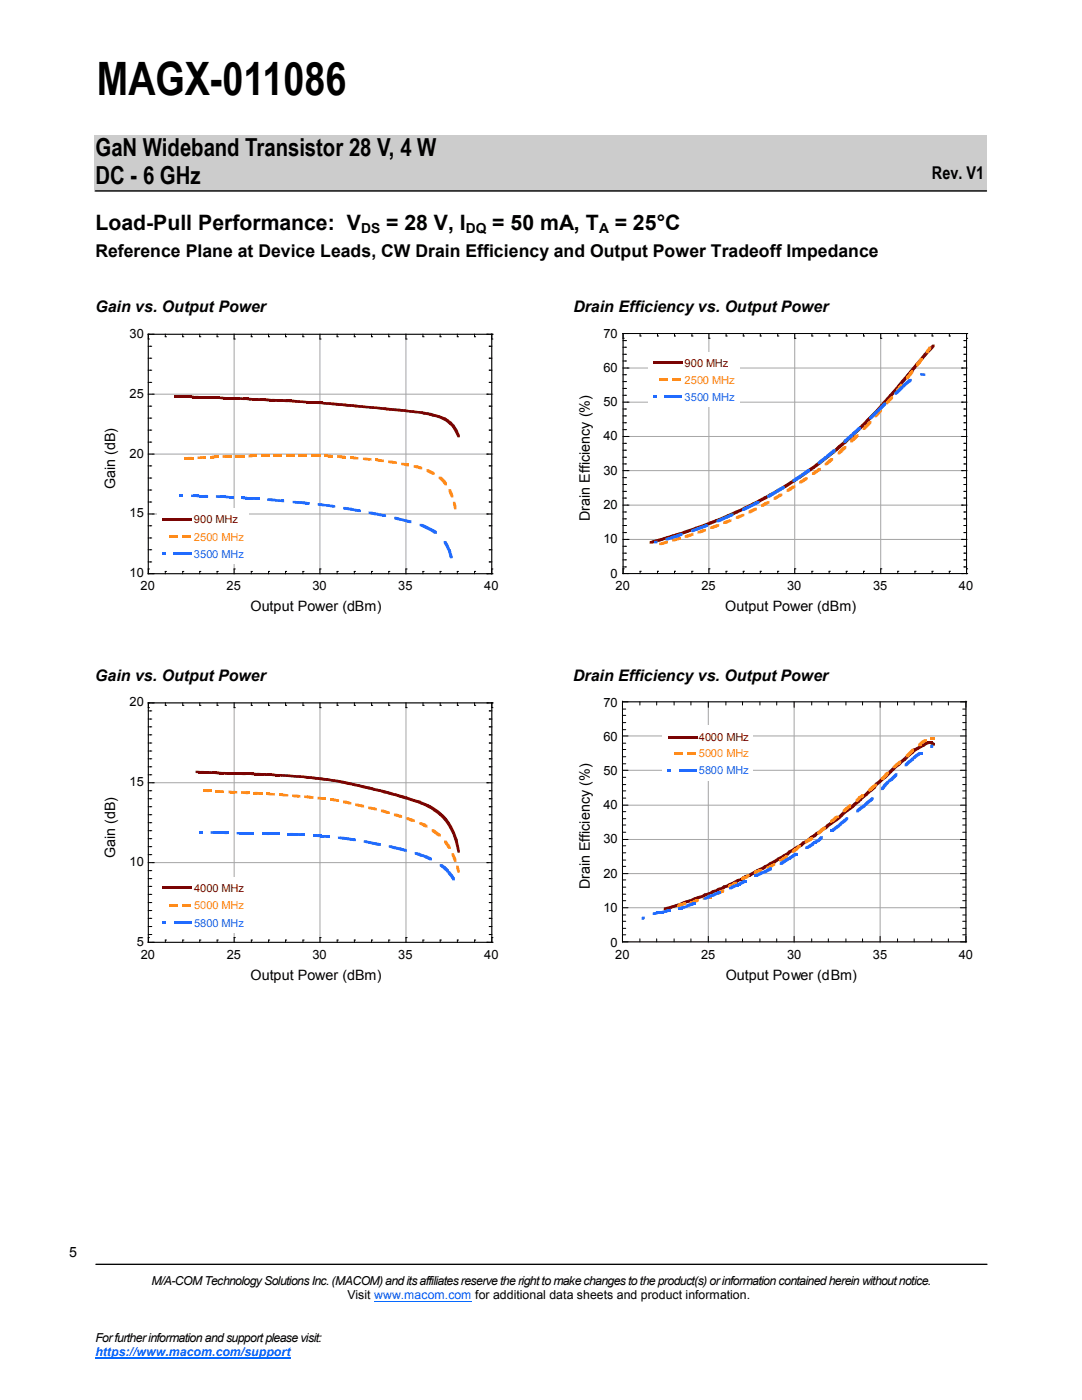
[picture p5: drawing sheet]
<svg xmlns="http://www.w3.org/2000/svg" width="216mm" height="279mm" viewBox="0 0 216 279" stroke-linecap="round" stroke-linejoin="round" font-family="sans-serif">
<defs><g id="words">
<text font-size="9.2" x="19.3" y="19">MAGX-011086</text>
<g font-size="5">
<text x="19" y="31.1">GaN Wideband Transistor 28 V, 4 W</text>
<text x="19" y="36.8">DC - 6 GHz</text>
</g>
<g font-size="4.2">
<text x="19" y="46">Load-Pull Performance: V</text>
<text x="77.1" y="46">= 28 V, I</text>
<text x="98.2" y="46">= 50 mA, T</text>
<text x="122.7" y="46">= 25°C</text>
</g>
<g font-size="3.5">
<text x="186" y="35.7">Rev. V1</text>
<text x="19" y="51.2">Reference Plane at Device Leads, CW Drain Efficiency and Output Power Tradeoff Impedance</text>
</g>
<g font-size="3.2">
<text x="19" y="62.4">Gain vs. Output Power</text>
<text x="114.4" y="62.3">Drain Efficiency vs. Output Power</text>
<text x="19" y="135.9">Gain vs. Output Power</text>
<text x="114.4" y="135.9">Drain Efficiency vs. Output Power</text>
</g>
<g font-size="2.9">
<text x="23" y="97.6" transform="rotate(-90 23 97.6)">Gain (dB)</text>
<text x="117.7" y="104" transform="rotate(-90 117.7 104)">Drain Efficiency (%)</text>
<text x="144.7" y="122">Output Power (dBm)</text>
<text x="23" y="171.2" transform="rotate(-90 23 171.2)">Gain (dB)</text>
<text x="117.7" y="177.5" transform="rotate(-90 117.7 177.5)">Drain Efficiency (%)</text>
<text x="144.8" y="195.6">Output Power (dBm)</text>
</g>
<g font-size="2.8">
<text x="72.1" y="46.6">DS</text>
<text x="92.9" y="46.6">DQ</text>
<text x="119.5" y="46.6">A</text>
<text x="50" y="122">Output Power (dBm)</text>
<text x="50" y="195.6">Output Power (dBm)</text>
<text x="13.9" y="250.7">5</text>
</g>
<g font-size="2.5">
<text x="25.9" y="67.4">30</text>
<text x="120.4" y="67.4">70</text>
<text x="120.4" y="74.2">60</text>
<text x="25.9" y="79.4">25</text>
<text x="120.4" y="81.1">50</text>
<text x="120.4" y="87.9">40</text>
<text x="25.9" y="91.3">20</text>
<text x="120.4" y="94.7">30</text>
<text x="120.4" y="101.6">20</text>
<text x="25.9" y="103.3">15</text>
<text x="120.4" y="108.5">10</text>
<text x="25.9" y="115.2">10</text>
<text x="28.1" y="117.8">20</text>
<text x="45.2" y="117.8">25</text>
<text x="62.3" y="117.8">30</text>
<text x="79.5" y="117.8">35</text>
<text x="96.6" y="117.8">40</text>
<text x="121.8" y="115.3">0</text>
<text x="122.8" y="117.8">20</text>
<text x="140" y="117.8">25</text>
<text x="157.1" y="117.8">30</text>
<text x="174.2" y="117.8">35</text>
<text x="191.3" y="117.8">40</text>
<text x="25.9" y="141">20</text>
<text x="120.4" y="141">70</text>
<text x="120.4" y="147.9">60</text>
<text x="120.4" y="154.7">50</text>
<text x="25.9" y="156.9">15</text>
<text x="120.4" y="161.5">40</text>
<text x="25.9" y="172.9">10</text>
<text x="120.4" y="168.3">30</text>
<text x="120.4" y="175.1">20</text>
<text x="120.4" y="182">10</text>
<text x="27.3" y="188.8">5</text>
<text x="28.1" y="191.4">20</text>
<text x="45.2" y="191.4">25</text>
<text x="62.4" y="191.4">30</text>
<text x="79.5" y="191.4">35</text>
<text x="96.6" y="191.4">40</text>
<text x="121.8" y="188.9">0</text>
<text x="122.8" y="191.5">20</text>
<text x="139.9" y="191.5">25</text>
<text x="157" y="191.5">30</text>
<text x="174.2" y="191.5">35</text>
<text x="191.3" y="191.5">40</text>
<text x="30.2" y="256.5">M/A-COM Technology Solutions Inc. (MACOM) and its affiliates reserve the right to make changes to the product(s) or information contained herein without notice.</text>
<text x="69.3" y="259.3">Visit www.macom.com for additional data sheets and product information.</text>
<text x="19" y="267.8">For further information and support please visit:</text>
</g>
<text font-size="2.5" fill="#06f" x="19" y="270.7">https://www.macom.com/support</text>
<g font-size="2.2" fill="#7a0403">
<text x="136.6" y="73.3">900 MHz</text>
<text x="38.7" y="104.5">900 MHz</text>
<text x="139.4" y="147.9">4000 MHz</text>
<text x="38.7" y="178">4000 MHz</text>
</g>
<g font-size="2.2" fill="#ff8b1a">
<text x="136.6" y="76.6">2500 MHz</text>
<text x="38.7" y="107.9">2500 MHz</text>
<text x="139.4" y="151.2">5000 MHz</text>
<text x="38.7" y="181.5">5000 MHz</text>
</g>
<g font-size="2.2" fill="#206bff">
<text x="136.6" y="80">3500 MHz</text>
<text x="38.7" y="111.4">3500 MHz</text>
<text x="139.4" y="154.5">5800 MHz</text>
<text x="38.7" y="185">5800 MHz</text>
</g>
</g></defs>
<path d="M18.8 26.9h178v11.3h-178z" fill-rule="evenodd" fill="#ccc"/>
<path d="M19 38.1h177.8" fill="none" stroke="#000" stroke-width=".26"/>
<g fill="#fff">
<path d="M6.9 247.1h9.6v6.3h-9.6z" fill-rule="evenodd"/>
<path d="M6.9 247.3h9.5v6.4h-9.5z" fill-rule="evenodd"/>
<path d="M6.9 247.3h9.5v6.3h-9.5z" fill-rule="evenodd"/>
</g>
<path d="M19.1 252.3h177.8" fill="none" stroke="#000" stroke-width=".26"/>
<path d="M74.7 259.7h19.4" fill="none" stroke="#06f" stroke-width=".2"/>
<path d="M19 271.1h39" fill="none" stroke="#06f" stroke-width=".25"/>
<g fill="none" stroke="#a4a4a4" stroke-width=".2">
<path d="M29.6 78.7h68.5M46.7 66.7v47.8M63.8 66.7v47.8M81 66.7v47.8M98.1 66.7h-68.5v47.8M98.1 78.7h.1M98.1 66.7h.1M98.1 66.7v47.8M29.6 90.6h68.5M98.1 90.6h.1M29.6 114.5h.1M29.6 114.5h68.5"/>
<path d="M29.6 102.6h68.5M46.7 114.5h.1M63.8 114.5h.1M81 114.5h.1M98.1 114.5h.1M98.1 102.6h.1"/>
</g>
<g fill="#7a0403">
<path d="M34.9 78.9h1v.5h-1z"/>
<path d="M35.5 78.9h1v.5h-1z"/>
<path d="M36 78.9h1.1v.5h-1.1z"/>
<path d="M36.6 78.9h1v.5h-1z"/>
<path d="M37.2 78.9h1v.5h-1z"/>
<path d="M37.7 78.9l1.1 .1v.5l-1.1-.1z"/>
<path d="M38.3 79h1.1v.5h-1.1z"/>
<path d="M38.9 79h1v.5h-1z"/>
<path d="M39.4 79h1.1v.5h-1.1z"/>
<path d="M40 79l1 .1v.4h-1z"/>
<path d="M40.6 79.1h1v.4h-1z"/>
<path d="M41.2 79.1h1v.5l-1-.1z"/>
<path d="M41.7 79.1h1v.5h-1z"/>
<path d="M42.3 79.1l1.1 .1v.4h-1.1z"/>
<path d="M42.9 79.2h1v.4h-1z"/>
<path d="M43.4 79.2h1.1v.5l-1.1-.1z"/>
<path d="M44 79.2h1.1v.5h-1.1z"/>
<path d="M44.6 79.2h1v.5h-1z"/>
<path d="M45.1 79.2l1.1 .1v.4h-1.1z"/>
<path d="M45.7 79.3h1.1v.4h-1.1z"/>
<path d="M46.3 79.3h1v.5l-1-.1z"/>
<path d="M46.8 79.3h1.1v.5h-1.1z"/>
<path d="M47.4 79.3h1.1v.5h-1.1z"/>
<path d="M48 79.3l1 .1v.4h-1z"/>
<path d="M48.5 79.4h1.1v.4h-1.1z"/>
<path d="M49.2 79.4h1v.5l-1-.1z"/>
<path d="M49.7 79.4l1.1 .1v.5l-1.1-.1z"/>
<path d="M50.3 79.5h1v.5h-1z"/>
<path d="M50.8 79.5h1.1v.5h-1.1z"/>
<path d="M51.4 79.5h1.1v.5h-1.1z"/>
<path d="M52 79.5h1v.5h-1z"/>
<path d="M52.5 79.5l1.1 .1v.5l-1.1-.1z"/>
<path d="M53.2 79.6h1v.5h-1z"/>
<path d="M53.7 79.6h1v.5h-1z"/>
<path d="M54.3 79.6l1 .1v.4h-1z"/>
<path d="M54.8 79.7h1.1v.5l-1.1-.1z"/>
<path d="M55.4 79.7h1v.5h-1z"/>
<path d="M55.9 79.7h1.1v.5h-1.1z"/>
<path d="M56.6 79.7l1 .1v.5l-1-.1z"/>
<path d="M57.1 79.8h1.1v.5h-1.1z"/>
<path d="M57.7 79.8h1v.5h-1z"/>
<path d="M58.3 79.8h1v.5h-1z"/>
<path d="M58.8 79.8l1.1 .1v.5l-1.1-.1z"/>
<path d="M59.4 79.9l1 .1v.4h-1z"/>
<path d="M60 80h1v.4h-1z"/>
<path d="M60.5 80h1.1v.5l-1.1-.1z"/>
<path d="M61.1 80h1.1v.5h-1.1z"/>
<path d="M61.7 80l1 .1v.5l-1-.1z"/>
<path d="M62.3 80.1h1v.5h-1z"/>
<path d="M62.8 80.1l1 .1v.4h-1z"/>
<path d="M63.4 80.2h1v.4h-1z"/>
<path d="M63.9 80.2l1.1 .1v.4l-1.1-.1z"/>
<path d="M64.5 80.3h1.1v.5l-1.1-.1z"/>
<path d="M65.1 80.3h1.1v.5h-1.1z"/>
<path d="M65.7 80.3l1 .1v.5l-1-.1z"/>
<path d="M66.2 80.4h1.1v.5h-1.1z"/>
<path d="M66.8 80.4l1 .1v.5l-1-.1z"/>
<path d="M67.4 80.5h1v.5h-1z"/>
<path d="M68 80.5l1 .1v.5l-1-.1z"/>
<path d="M68.5 80.6h1.1v.5h-1.1z"/>
<path d="M69.1 80.6l1 .1v.5l-1-.1z"/>
<path d="M69.6 80.7h1.1v.5h-1.1z"/>
<path d="M70.2 80.7l1.1 .1v.5l-1.1-.1z"/>
<path d="M70.8 80.8l1 .1v.4h-1z"/>
<path d="M71.4 80.9h1v.5l-1-.1z"/>
<path d="M72 80.9l1 .1v.4h-1z"/>
<path d="M72.5 81h1v.5l-1-.1z"/>
<path d="M73.1 81l1 .1v.4h-1z"/>
<path d="M73.6 81.1h1.1v.5l-1.1-.1z"/>
<path d="M74.2 81.1l1.1 .1v.4h-1.1z"/>
<path d="M74.8 81.2h1v.5l-1-.1z"/>
<path d="M75.4 81.2l1 .1v.4h-1z"/>
<path d="M75.9 81.3h1.1v.5l-1.1-.1z"/>
<path d="M76.5 81.3l1 .1v.5l-1-.1z"/>
<path d="M77.1 81.4h1v.5h-1z"/>
<path d="M77.6 81.4l1.1 .1v.5l-1.1-.1z"/>
<path d="M78.2 81.5h1v.5h-1z"/>
<path d="M78.7 81.5l1.1 .1v.5l-1.1-.1z"/>
<path d="M79.4 81.6l1 .1v.5l-1-.1z"/>
<path d="M79.9 81.7h1.1v.5h-1.1z"/>
<path d="M80.5 81.7l1 .1v.5l-1-.1z"/>
<path d="M81.1 81.8l1 .1v.4h-1z"/>
<path d="M81.6 81.9h1v.5l-1-.1z"/>
<path d="M82.2 81.9l1 .1v.5l-1-.1z"/>
<path d="M82.7 82h1.1v.5h-1.1z"/>
<path d="M83.3 82l1.1 .1v.5l-1.1-.1z"/>
<path d="M83.9 82.1l1.1 .1v.5l-1.1-.1z"/>
<path d="M84.5 82.2l1 .1v.5l-1-.1z"/>
<path d="M85 82.3l1.1 .1v.5l-1.1-.1z"/>
<path d="M85.6 82.4l1 .2v.5l-1-.2z"/>
<path d="M86.2 82.6l1.1 .2v.4l-1.1-.1z"/>
<path d="M86.8 82.8l1 .1v.5l-1-.2z"/>
<path d="M87.3 82.9l1.1 .2v.5l-1.1-.2z"/>
<path d="M87.9 83.1l1.1 .3v.5h-.5l-.6-.3z"/>
<path d="M88.5 83.4h.5l.5 .3v.5h-.5l-.5-.3z"/>
<path d="M89 83.7h.5l.6 .5v.5h-.5l-.6-.5z"/>
<path d="M89.6 84.2h.5l.5 .6v.4h-.4l-.6-.5z"/>
<path d="M90.2 84.8h.4l.6 .8v.5h-.5l-.5-.9z"/>
<path d="M90.7 85.6h.5l.6 1.2v.5h-.5l-.6-1.2z"/>
</g>
<g fill="#ff8b1a">
<path d="M36.8 91.2h.8v.5h-.8z"/>
<path d="M37.2 91.2h1v.4l-1 .1z"/>
<path d="M37.7 91.2h.9v.4h-.9z"/>
<path d="M39.4 91.2l1-.1v.5h-1z"/>
<path d="M39.9 91.1l1.1-.1v.5l-1.1 .1z"/>
<path d="M40.5 91h.5v.5h-.5z"/>
<path d="M41.9 91h.8v.5h-.8z"/>
<path d="M42.2 91l1-.1v.5l-1 .1z"/>
<path d="M42.7 90.9h1v.5h-1z"/>
<path d="M44.4 90.9l1.1-.1v.5l-1.1 .1z"/>
<path d="M45 90.8h1v.5h-1z"/>
<path d="M45.5 90.8h.6v.5h-.6z"/>
<path d="M47 90.8h.7v.5h-.7z"/>
<path d="M47.2 90.8h1v.5h-1z"/>
<path d="M47.7 90.8h1.1v.5h-1.1z"/>
<path d="M49.6 90.8l.8-.1v.5l-.8 .1z"/>
<path d="M50 90.7h1v.5h-1z"/>
<path d="M50.5 90.7h.7v.5h-.7z"/>
<path d="M52.1 90.7h.6v.5h-.6z"/>
<path d="M52.2 90.7h1v.5h-1z"/>
<path d="M52.7 90.7h1.1v.5h-1.1z"/>
<path d="M54.6 90.7h.8v.5h-.8z"/>
<path d="M54.9 90.7h1.1v.5h-1.1z"/>
<path d="M55.5 90.7h.8v.5h-.8z"/>
<path d="M57.1 90.6h.6v.5h-.6z"/>
<path d="M57.2 90.6h1.1v.5h-1.1z"/>
<path d="M57.8 90.6h1v.5h-1z"/>
<path d="M59.6 90.6h.9v.5h-.9z"/>
<path d="M60 90.6h1.1v.5h-1.1z"/>
<path d="M60.6 90.6h.8v.5h-.8z"/>
<path d="M62.2 90.6h1.1v.5h-1.1z"/>
<path d="M62.8 90.6l1 .1v.5l-1-.1z"/>
<path d="M63.3 90.7h.7v.5h-.7z"/>
<path d="M64.7 90.7h.8v.5h-.8z"/>
<path d="M65 90.7l1 .1v.5l-1-.1z"/>
<path d="M65.6 90.8h.8v.5h-.8z"/>
<path d="M67.3 90.8l1 .1v.5l-1-.1z"/>
<path d="M67.8 90.9l1 .1v.5l-1-.1z"/>
<path d="M68.4 91h.7v.5h-.7z"/>
<path d="M69.8 91.2h.7v.4h-.7z"/>
<path d="M70 91.2h1.1v.4h-1.1z"/>
<path d="M70.6 91.2h.9v.5l-.9-.1z"/>
<path d="M72.4 91.3l.9 .1v.4h-.9z"/>
<path d="M72.8 91.4h1v.5l-1-.1z"/>
<path d="M73.4 91.4l.7 .1v.4h-.7z"/>
<path d="M74.9 91.6h.6v.4h-.6z"/>
<path d="M75 91.6h1.1v.5l-1.1-.1z"/>
<path d="M75.6 91.6l1 .1v.5l-1-.1z"/>
<path d="M77.5 91.9h.8v.5h-.8z"/>
<path d="M77.8 91.9l1 .1v.5l-1-.1z"/>
<path d="M78.4 92l.8 .1v.5l-.8-.1z"/>
<path d="M80 92.4h1.1v.5l-1.1-.1z"/>
<path d="M80.6 92.4l1 .2v.4l-1-.1z"/>
<path d="M81.1 92.6h.5v.4h-.5z"/>
<path d="M82.6 92.9h.7v.5h-.7z"/>
<path d="M82.9 92.9l1 .2v.4l-1-.1z"/>
<path d="M83.4 93.1l.8 .1v.5l-.8-.2z"/>
<path d="M85.1 93.7h.4l.6 .3v.4h-.5l-.5-.3z"/>
<path d="M85.6 94h.5l.5 .2v.5h-.4l-.6-.3z"/>
<path d="M86.2 94.2l.5 .1v.4h-.5z"/>
<path d="M87.6 95.1h.5l.2 .2v.5h-.4l-.3-.2z"/>
<path d="M87.9 95.3h.4l.6 .6v.5h-.5l-.5-.6z"/>
<path d="M88.4 95.9h.5l.3 .4v.5h-.5l-.3-.4z"/>
<path d="M89.5 97.6h.5l.5 1.2v.5h-.5l-.5-1.2z"/>
<path d="M90.4 100.1h.5l.2 1.5h-.5z"/>
</g>
<g fill="#206bff">
<path d="M35.8 98.7h.7v.4h-.7z"/>
<path d="M38.1 98.7h.9v.5h-.9z"/>
<path d="M38.5 98.7h1v.5h-1z"/>
<path d="M39 98.7l1 .1v.4h-1z"/>
<path d="M39.6 98.8h1v.4h-1z"/>
<path d="M40.2 98.8h1v.4h-1z"/>
<path d="M40.7 98.8h.6v.4h-.6z"/>
<path d="M40.8 98.8h.7v.5l-.7-.1z"/>
<path d="M43.1 98.9h.8v.4h-.8z"/>
<path d="M43.4 98.9h1.1v.5l-1.1-.1z"/>
<path d="M44 98.9h1v.5h-1z"/>
<path d="M44.7 98.9l.9 .1v.4h-.9z"/>
<path d="M45.1 99h1v.5l-1-.1z"/>
<path d="M45.6 99h.8v.5h-.8z"/>
<path d="M45.9 99h.7v.5h-.7z"/>
<path d="M48.2 99.1h.6v.5h-.6z"/>
<path d="M48.4 99.1l1 .1v.5l-1-.1z"/>
<path d="M48.9 99.2h1v.5h-1z"/>
<path d="M49.5 99.2h.6v.5h-.6z"/>
<path d="M49.8 99.2h.7v.5h-.7z"/>
<path d="M50 99.2h1.1v.5h-1.1z"/>
<path d="M50.6 99.2l.9 .1v.5l-.9-.1z"/>
<path d="M51 99.3h.6v.5h-.6z"/>
<path d="M51.1 99.3h.6v.5h-.6z"/>
<path d="M53.3 99.5h1v.5h-1z"/>
<path d="M53.8 99.5h1v.5h-1z"/>
<path d="M54.4 99.5l.8 .1v.5l-.8-.1z"/>
<path d="M54.9 99.7h1v.4h-1z"/>
<path d="M55.5 99.7h1v.5l-1-.1z"/>
<path d="M56.1 99.7h.5v.5h-.5z"/>
<path d="M56.1 99.7l.6 .1v.4h-.6z"/>
<path d="M58.4 100h.9v.4h-.9z"/>
<path d="M58.8 100h1v.5l-1-.1z"/>
<path d="M59.3 100l1 .1v.5l-1-.1z"/>
<path d="M59.9 100.1h1v.5h-1z"/>
<path d="M60.4 100.1l1 .1v.5l-1-.1z"/>
<path d="M60.9 100.2h.7v.5h-.7z"/>
<path d="M61.2 100.2h.6v.5h-.6z"/>
<path d="M63.4 100.4h.8v.5h-.8z"/>
<path d="M63.7 100.4l1 .2v.4l-1-.1z"/>
<path d="M64.3 100.6h1v.5l-1-.1z"/>
<path d="M65 100.6l.8 .1v.4h-.8z"/>
<path d="M65.4 100.7l1 .1v.4l-1-.1z"/>
<path d="M65.9 100.8h.8v.4h-.8z"/>
<path d="M66.2 100.8h.7v.5l-.7-.1z"/>
<path d="M68.5 101.2h.6v.5h-.6z"/>
<path d="M68.6 101.2l1 .1v.5l-1-.1z"/>
<path d="M69.2 101.3l1 .1v.5l-1-.1z"/>
<path d="M69.7 101.4h.7v.5h-.7z"/>
<path d="M70.1 101.5h.6v.5l-.6-.1z"/>
<path d="M70.3 101.5l1 .1v.4h-1z"/>
<path d="M70.8 101.6l1 .1v.5l-1-.2z"/>
<path d="M71.3 101.7h.5v.5h-.5z"/>
<path d="M71.3 101.7h.7v.5h-.7z"/>
<path d="M73.6 102.1l1 .1v.5l-1-.1z"/>
<path d="M74.1 102.2l1 .1v.5l-1-.1z"/>
<path d="M74.6 102.3h.9v.5h-.9z"/>
<path d="M75.2 102.4l1 .1v.5l-1-.1z"/>
<path d="M75.7 102.5l1.1 .1v.5l-1.1-.1z"/>
<path d="M76.3 102.6h.5v.5h-.5z"/>
<path d="M76.4 102.6l.6 .1v.4h-.6z"/>
<path d="M78.7 103.1l.8 .2v.5l-.8-.2z"/>
<path d="M79.1 103.3l.9 .1v.5l-.9-.1z"/>
<path d="M79.5 103.4l1.1 .1v.5l-1.1-.1z"/>
<path d="M80.3 103.6l.8 .1v.4l-.8-.1z"/>
<path d="M80.7 103.7l1 .1v.5l-1-.2z"/>
<path d="M81.2 103.8l.8 .1v.5l-.8-.1z"/>
<path d="M81.5 103.9h.6v.5h-.6z"/>
<path d="M83.7 104.5l.7 .1v.5l-.7-.1z"/>
<path d="M84 104.6l1 .3v.4h-.5l-.5-.2z"/>
<path d="M84.5 104.9h.5l.5 .2v.5h-.5l-.5-.3z"/>
<path d="M85 105.1l.7 .1v.5l-.7-.1z"/>
<path d="M85.3 105.3l.8 .1v.4l-.8-.1z"/>
<path d="M85.6 105.4h.5l.5 .3v.5h-.5l-.5-.4z"/>
<path d="M86.1 105.7h.5l.4 .2v.5h-.5l-.4-.2z"/>
<path d="M86.5 105.9l.7 .1v.5l-.7-.1z"/>
<path d="M88.5 108h.5l.4 .5v.5h-.5l-.4-.5z"/>
<path d="M88.9 108.5h.5l.4 .9v.5h-.5l-.4-.9z"/>
<path d="M89.4 109.6h.5v.6h-.5z"/>
<path d="M89.4 109.7h.5l.3 1.5h-.5z"/>
<path d="M89.7 110.7h.5l.1 .7h-.5z"/>
</g>
<g fill="none" stroke="#000" stroke-width=".2">
<path d="M29.6 67.7h.1M29.6 66.7h.1M29.6 66.7v47.8h68.5M29.6 78.7h.9M29.6 66.7h68.5M29.6 76.3h.4M29.6 73.9h.4M29.6 71.5h.4M29.6 69.1h.4M30 76.3h.1M30 73.9h.1M30 71.5h.1"/>
<path d="M30 69.1h.1M30.5 78.7h.1M30.5 66.7h.1M33 67.2h.1M33 66.7v.5M36.5 67.2h.1M36.5 66.7v.5M39.8 67.2h.1M39.8 66.7v.5M43.3 67.2h.1M43.3 66.7v.5M46.7 67.7h.1"/>
<path d="M46.7 66.7v.9M50.1 67.2h.1M50.1 66.7v.5M53.6 67.2h.1M53.6 66.7v.5M57 67.2h.1M57 66.7v.5M60.4 67.2h.1M60.4 66.7v.5M63.8 67.7h.1M63.8 66.7v.9M67.3 67.2h.1"/>
<path d="M67.3 66.7v.5M70.7 67.2h.1M70.7 66.7v.5M74.1 67.2h.1M74.1 66.7v.5M77.6 67.2h.1M77.6 66.7v.5M81 67.7h.1M81 66.7v.9M84.4 67.2h.1M84.4 66.7v.5M87.8 67.2h.1"/>
<path d="M87.8 66.7v.5M91.3 67.2h.1M91.3 66.7v.5M94.7 67.2h.1M94.7 66.7v.5M97.2 78.7h.1M97.2 66.7h.1M97.2 78.7h.9M97.6 76.3h.1M97.6 73.9h.1M97.6 71.5h.1M97.6 69.1h.1"/>
<path d="M97.7 76.3h.4M97.7 73.9h.4M97.7 71.5h.4M97.7 69.1h.4M98.1 67.7h.1M98.1 66.7h.1M98.1 66.7v47.8M29.6 90.6h.9M29.6 97.8h.4M29.6 95.4h.4M29.6 93h.4M29.6 88.2h.4"/>
<path d="M29.6 85.8h.4M29.6 83.4h.4M29.6 81.1h.4M30 97.8h.1M30 95.4h.1M30 93h.1M30 88.2h.1M30 85.8h.1M30 83.4h.1M30 81.1h.1M30.5 90.6h.1M97.2 90.6h.1"/>
<path d="M97.2 90.6h.9M97.6 97.8h.1M97.6 95.4h.1M97.6 93h.1M97.6 88.2h.1M97.6 85.8h.1M97.6 83.4h.1M97.6 81.1h.1M97.7 97.8h.4M97.7 95.4h.4M97.7 93h.4M97.7 88.2h.4"/>
<path d="M97.7 85.8h.4M97.7 83.4h.4M97.7 81.1h.4M29.6 113.5h.1M29.6 102.6h.9M29.6 112.1h.4M29.6 109.7h.4M29.6 107.4h.4M29.6 104.9h.4M29.6 100.2h.4M30 112.1h.1M30 109.7h.1"/>
<path d="M30 107.4h.1M30 104.9h.1M30 100.2h.1M30.5 114.5h.1M30.5 102.6h.1M33 114h.1M33 114.1v.4M36.5 114h.1M36.5 114.1v.4M39.8 114h.1M39.8 114.1v.4M43.3 114h.1"/>
<path d="M43.3 114.1v.4M46.7 113.5h.1M46.7 113.6v.9M50.1 114h.1M50.1 114.1v.4M53.6 114h.1M53.6 114.1v.4M57 114h.1M57 114.1v.4M60.4 114h.1M60.4 114.1v.4M63.8 113.5h.1"/>
<path d="M63.8 113.6v.9M67.3 114h.1M67.3 114.1v.4M70.7 114h.1M70.7 114.1v.4M74.1 114h.1M74.1 114.1v.4M77.6 114h.1M77.6 114.1v.4M81 113.5h.1M81 113.6v.9M84.4 114h.1"/>
<path d="M84.4 114.1v.4M87.8 114h.1M87.8 114.1v.4M91.3 114h.1M91.3 114.1v.4M94.7 114h.1M94.7 114.1v.4M97.2 114.5h.1M97.2 102.6h.1M97.2 102.6h.9M97.6 112.1h.1M97.6 109.7h.1"/>
<path d="M97.6 107.4h.1M97.6 104.9h.1M97.6 100.2h.1M97.7 112.1h.4M97.7 109.7h.4M97.7 107.4h.4M97.7 104.9h.4M97.7 100.2h.4M98.1 113.5h.1M98.1 114.5h.1"/>
</g>
<g fill="#fff">
<path d="M31.4 101.5h18.2v11.1h-18.2z" fill-rule="evenodd"/>
<path d="M32.7 102.2h14.9v3h-14.9z" fill-rule="evenodd"/>
</g>
<path d="M32.4 103.4h5.9v.4h-5.9z" fill="#7a0403"/>
<path d="M32.7 105.7h16.1v2.9h-16.1z" fill-rule="evenodd" fill="#fff"/>
<g fill="#ff8b1a">
<path d="M33.7 106.8h1.8v.5h-1.8z"/>
<path d="M36.3 106.8h1.7v.5h-1.7z"/>
</g>
<path d="M32.7 109.2h16.1v2.9h-16.1z" fill-rule="evenodd" fill="#fff"/>
<g fill="#206bff">
<path d="M32.4 110.3h.7v.5h-.7z"/>
<path d="M34.7 110.3h1.9v.5h-1.9z"/>
<path d="M36.3 110.3h1.7v.5h-1.7z"/>
<path d="M37.5 110.3h.7v.5h-.7z"/>
</g>
<g fill="#fff">
<path d="M20.4 85.3h3.3v12.4h-3.3z" fill-rule="evenodd"/>
<path d="M49.8 119.5h26.2v3.2h-26.2z" fill-rule="evenodd"/>
</g>
<g fill="none" stroke="#a4a4a4" stroke-width=".2">
<path d="M124.3 73.4h68.5M141.5 66.6v47.8M158.6 66.6v47.8M175.7 66.6v47.8M192.8 66.6h-68.5v47.8M192.9 73.4h.1M192.9 66.6h.1M192.9 66.6v47.8M124.3 93.9h68.5M124.3 87.1h68.5M124.3 80.3h68.5M192.9 93.9h.1"/>
<path d="M192.9 87.1h.1M192.9 80.3h.1M124.3 114.5h.1M124.3 114.5h68.5M124.3 107.7h68.5M124.3 100.8h68.5M141.5 114.5h.1M158.6 114.5h.1M175.7 114.5h.1M192.9 114.5h.1M192.9 107.7h.1M192.9 100.8h.1"/>
</g>
<g fill="#7a0403">
<path d="M129.6 108l1.1-.2v.5l-1.1 .2z"/>
<path d="M130.2 107.8l1-.1v.5l-1 .1z"/>
<path d="M130.7 107.7l1.1-.2v.5l-1.1 .2z"/>
<path d="M131.3 107.5l1.1-.1v.4l-1.1 .2z"/>
<path d="M131.9 107.4l1-.2v.5l-1 .1z"/>
<path d="M132.4 107.2l1.1-.2v.5l-1.1 .2z"/>
<path d="M133.1 107l1-.1v.5l-1 .1z"/>
<path d="M133.6 106.9l1-.2v.5l-1 .2z"/>
<path d="M134.2 106.7l1-.2v.5l-1 .2z"/>
<path d="M134.7 106.5l1.1-.2v.5l-1.1 .2z"/>
<path d="M135.3 106.3l1.1-.1v.4l-1.1 .2z"/>
<path d="M135.9 106.2l.6-.3h.4v.5l-1 .2z"/>
<path d="M136.5 105.9l1-.1v.4l-1 .2z"/>
<path d="M137 105.8l1.1-.2v.4l-1.1 .2z"/>
<path d="M137.6 105.6l1-.2v.4l-1 .2z"/>
<path d="M138.2 105.4l.5-.3h.5v.5l-1 .2z"/>
<path d="M138.7 105.1l1.1-.1v.4l-1.1 .2z"/>
<path d="M139.3 105l1-.2v.5l-1 .1z"/>
<path d="M139.9 104.8l1-.2v.4l-.6 .3h-.4z"/>
<path d="M140.4 104.6l1.1-.3v.5l-.6 .2h-.5z"/>
<path d="M141 104.3l.6-.2h.5v.5l-1.1 .2z"/>
<path d="M141.6 104.1l1-.2v.5l-.5 .2h-.5z"/>
<path d="M142.2 103.9l.5-.2h.5v.4l-.6 .3h-.4z"/>
<path d="M142.7 103.7l1-.2v.4l-1 .2z"/>
<path d="M143.3 103.5l.6-.3h.4v.5l-.6 .2h-.4z"/>
<path d="M143.9 103.2l.5-.2h.5v.5l-.6 .2h-.4z"/>
<path d="M144.4 103l.6-.3h.5v.5l-.6 .3h-.5z"/>
<path d="M145 102.7l.6-.2h.5v.4l-.6 .3h-.5z"/>
<path d="M145.6 102.5l.5-.3h.5v.5l-.5 .2h-.5z"/>
<path d="M146.1 102.2l.6-.3h.5v.5l-.6 .3h-.5z"/>
<path d="M146.7 101.9l.6-.2h.5v.5l-.6 .2h-.5z"/>
<path d="M147.3 101.7l.6-.2h.5v.4l-.6 .3h-.5z"/>
<path d="M147.9 101.5l.5-.4h.5v.5l-.5 .3h-.5z"/>
<path d="M148.4 101.1l.6-.2h.5v.4l-.6 .3h-.5z"/>
<path d="M149 100.9l.5-.3h.5v.5l-.5 .2h-.5z"/>
<path d="M149.5 100.6l.6-.3h.5v.5l-.6 .3h-.5z"/>
<path d="M150.1 100.3l.6-.3h.5v.5l-.6 .3h-.5z"/>
<path d="M150.7 100l.6-.3h.5v.5l-.6 .3h-.5z"/>
<path d="M151.3 99.7l.6-.3h.4v.5l-.5 .3h-.5z"/>
<path d="M151.9 99.4l.5-.3h.5v.5l-.6 .3h-.4z"/>
<path d="M152.4 99.1l.6-.3h.5v.5l-.6 .3h-.5z"/>
<path d="M153 98.8l.5-.3h.5v.5l-.5 .3h-.5z"/>
<path d="M153.5 98.5l.6-.3h.5v.5l-.6 .3h-.5z"/>
<path d="M154.1 98.2l.6-.4h.5v.5l-.6 .4h-.5z"/>
<path d="M154.7 97.8l.6-.3h.5v.5l-.6 .3h-.5z"/>
<path d="M155.3 97.5l.6-.3h.4v.4l-.5 .4h-.5z"/>
<path d="M155.9 97.2l.5-.4h.5v.5l-.6 .3h-.4z"/>
<path d="M156.4 96.8l.6-.3h.5v.5l-.6 .3h-.5z"/>
<path d="M157 96.5l.5-.4h.5v.5l-.5 .4h-.5z"/>
<path d="M157.5 96.1l.6-.4h.5v.5l-.6 .4h-.5z"/>
<path d="M158.1 95.7l.5-.3h.5v.5l-.5 .3h-.5z"/>
<path d="M158.6 95.4l.7-.4h.5v.5l-.7 .4h-.5z"/>
<path d="M159.3 95l.5-.4h.5v.5l-.5 .4h-.5z"/>
<path d="M159.8 94.6l.6-.4h.5v.5l-.6 .4h-.5z"/>
<path d="M160.4 94.2l.6-.4h.4v.5l-.5 .4h-.5z"/>
<path d="M161 93.8l.5-.4h.5v.5l-.6 .4h-.4z"/>
<path d="M161.5 93.4l.6-.4h.5v.5l-.6 .4h-.5z"/>
<path d="M162.1 93l.6-.4h.4v.5l-.5 .4h-.5z"/>
<path d="M162.7 92.6l.6-.4h.5v.4l-.7 .5h-.4z"/>
<path d="M163.3 92.2l.5-.5h.5v.5l-.5 .4h-.5z"/>
<path d="M163.8 91.7l.6-.4h.5v.4l-.6 .5h-.5z"/>
<path d="M164.4 91.3l.6-.5h.4v.5l-.5 .4h-.5z"/>
<path d="M165 90.8l.5-.4h.5v.4l-.6 .5h-.4z"/>
<path d="M165.5 90.4l.6-.5h.5v.5l-.6 .4h-.5z"/>
<path d="M166.1 89.9l.6-.4h.5v.4l-.6 .5h-.5z"/>
<path d="M167.2 88.9h.5v.5l-.5 .5h-.5v-.4z"/>
<path d="M167.2 88.9l.6-.4h.5v.4l-.6 .5h-.5z"/>
<path d="M167.8 88.5l.6-.5h.5v.5l-.6 .4h-.5z"/>
<path d="M168.4 88l.5-.5h.5v.4l-.5 .6h-.5z"/>
<path d="M168.9 87.5l.6-.5h.5v.4l-.6 .5h-.5z"/>
<path d="M169.5 87l.6-.6h.4v.5l-.5 .5h-.5z"/>
<path d="M170.1 86.4l.6-.5h.4v.4l-.6 .6h-.4z"/>
<path d="M170.7 85.9l.5-.6h.5v.5l-.6 .5h-.4z"/>
<path d="M171.2 85.3l.6-.5h.5v.4l-.6 .6h-.5z"/>
<path d="M171.8 84.8l.6-.6h.5v.5l-.6 .5h-.5z"/>
<path d="M173 83.6h.4v.5l-.5 .6h-.5v-.5z"/>
<path d="M173 83.6l.5-.5h.5v.4l-.6 .6h-.4z"/>
<path d="M173.5 83.1l.6-.6h.5v.5l-.6 .5h-.5z"/>
<path d="M174.1 82.5l.6-.6h.4v.5l-.5 .6h-.5z"/>
<path d="M175.2 81.2h.5v.5l-.6 .7h-.4v-.5z"/>
<path d="M175.8 80.6h.5v.5l-.6 .6h-.5v-.5z"/>
<path d="M176.3 80h.5v.4l-.5 .7h-.5v-.5z"/>
<path d="M176.9 79.3h.5v.5l-.6 .6h-.5v-.4z"/>
<path d="M177.5 78.7h.5v.5l-.6 .6h-.5v-.5z"/>
<path d="M178.1 78.1h.4v.4l-.5 .7h-.5v-.5z"/>
<path d="M178.7 77.4h.4v.4l-.6 .7h-.4v-.4z"/>
<path d="M179.2 76.7h.5v.5l-.6 .6h-.4v-.4z"/>
<path d="M179.8 76h.4v.5l-.5 .7h-.5v-.5z"/>
<path d="M180.3 75.3h.5v.5l-.6 .7h-.4v-.5z"/>
<path d="M180.9 74.7h.5v.4l-.6 .7h-.5v-.5z"/>
<path d="M181.5 74h.5v.5l-.6 .6h-.5v-.4z"/>
<path d="M182.1 73.3h.4v.5l-.5 .7h-.5v-.5z"/>
<path d="M182.6 72.6h.5v.5l-.6 .7h-.4v-.5z"/>
<path d="M183.2 71.9h.5v.5l-.6 .7h-.5v-.5z"/>
<path d="M183.8 71.2h.4v.5l-.5 .7h-.5v-.5z"/>
<path d="M184.3 70.6h.5v.4l-.6 .7h-.4v-.5z"/>
<path d="M184.9 69.9h.5v.5l-.6 .6h-.5v-.4z"/>
<path d="M185.5 69.3h.5v.5l-.6 .6h-.5v-.5z"/>
<path d="M185.5 69.3l.5-.5h.5v.4l-.5 .6h-.5z"/>
</g>
<g fill="#ff8b1a">
<path d="M131.5 108.3l.9-.1v.5l-.9 .1z"/>
<path d="M131.9 108.2l1-.1v.4l-1 .2z"/>
<path d="M132.4 108.1l.9-.2v.5l-.9 .1z"/>
<path d="M134.1 107.6l1.1-.2v.5l-1.1 .2z"/>
<path d="M134.7 107.4l1-.1v.4l-1 .2z"/>
<path d="M135.3 107.3h.5v.4h-.5z"/>
<path d="M136.6 106.8l.8-.1v.5l-.8 .1z"/>
<path d="M136.9 106.7l1.1-.1v.4l-.6 .2h-.5z"/>
<path d="M137.5 106.6l.9-.2v.5l-.9 .1z"/>
<path d="M139.2 106l1-.2v.5l-1 .2z"/>
<path d="M139.7 105.8l.6-.2h.4v.5l-.5 .2h-.5z"/>
<path d="M140.3 105.6h.6v.4l-.6 .1z"/>
<path d="M141.7 105.1l.7-.1v.5l-.7 .1z"/>
<path d="M141.9 105l1.1-.2v.5l-1.1 .2z"/>
<path d="M142.5 104.8l1-.2v.5l-.5 .2h-.5z"/>
<path d="M144.3 104.1l.9-.2v.5l-.9 .2z"/>
<path d="M144.7 103.9l1-.2v.5l-.5 .2h-.5z"/>
<path d="M145.3 103.7h.6v.4l-.6 .1z"/>
<path d="M146.8 103h.6v.5h-.6z"/>
<path d="M146.9 103l.6-.2h.5v.4l-.6 .3h-.5z"/>
<path d="M147.5 102.8l1-.2v.4l-.5 .2h-.5z"/>
<path d="M149.3 101.9l.4-.1h.5v.4l-.4 .2h-.5z"/>
<path d="M149.7 101.8l.6-.3h.5v.4l-.6 .3h-.5z"/>
<path d="M150.3 101.5l.7-.2v.5l-.7 .1z"/>
<path d="M151.9 100.7l.5-.1v.5h-.5z"/>
<path d="M152 100.6l.5-.3h.5v.5l-.6 .3h-.4z"/>
<path d="M152.5 100.3l.6-.3h.4v.5l-.5 .3h-.5z"/>
<path d="M154.4 99.2l.4-.2h.4v.5l-.3 .2h-.5z"/>
<path d="M154.8 99l.5-.3h.5v.5l-.6 .3h-.4z"/>
<path d="M155.3 98.7l.3-.2h.5v.5l-.3 .2h-.5z"/>
<path d="M157 97.6l.5-.3h.5v.5l-.6 .3h-.4z"/>
<path d="M157.5 97.3l.6-.3h.4v.4l-.5 .4h-.5z"/>
<path d="M158.1 97l.6-.1v.4l-.6 .1z"/>
<path d="M159.5 96l.3-.1h.4v.4l-.3 .2h-.4z"/>
<path d="M159.8 95.9l.5-.4h.5v.5l-.6 .3h-.4z"/>
<path d="M160.3 95.5l.4-.3h.5v.5l-.4 .3h-.5z"/>
<path d="M162 94.3l.5-.3h.5v.4l-.5 .4h-.5z"/>
<path d="M162.5 94l.6-.5h.5v.5l-.6 .4h-.5z"/>
<path d="M163.1 93.5l.2-.1h.5v.4l-.2 .2h-.5z"/>
<path d="M164.6 92.4l.6-.2v.5l-.1 .2h-.5z"/>
<path d="M164.8 92.2l.5-.5h.5v.5l-.6 .5h-.4z"/>
<path d="M165.3 91.7l.5-.3h.4v.5l-.4 .3h-.5z"/>
<path d="M167.5 89.8h.5v.5l-.4 .4h-.4v-.5z"/>
<path d="M167.5 89.8l.6-.5h.5v.5l-.6 .5h-.5z"/>
<path d="M168.4 89h.5v.5l-.3 .3h-.5v-.5z"/>
<path d="M169.7 87.8l.5-.1v.5l-.5 .1z"/>
<path d="M169.8 87.7l.5-.5h.5v.5l-.6 .5h-.4z"/>
<path d="M170.3 87.2l.6-.5h.4v.4l-.5 .6h-.5z"/>
<path d="M172.5 84.9h.5v.5l-.4 .4h-.4v-.5z"/>
<path d="M172.5 84.9l.6-.6h.5v.5l-.6 .6h-.5z"/>
<path d="M173.4 84h.5v.5l-.3 .3h-.5v-.5z"/>
<path d="M174.8 82.5h.4v.5l-.2 .3h-.5v-.5z"/>
<path d="M175.3 81.9h.5v.4l-.6 .7h-.4v-.5z"/>
<path d="M175.5 81.6h.5v.5l-.2 .2h-.5v-.4z"/>
<path d="M177 79.9h.5v.5l-.3 .3h-.5v-.5z"/>
<path d="M177.6 79.2h.5v.5l-.6 .7h-.5v-.5z"/>
<path d="M177.8 79.1h.4v.4l-.1 .2h-.5v-.5z"/>
<path d="M179.2 77.2h.5v.4l-.4 .6h-.5v-.5z"/>
<path d="M179.7 76.5h.5v.5l-.5 .6h-.5v-.4z"/>
<path d="M180.9 75h.5l-.1 .7h-.5z"/>
<path d="M181.5 74.4h.5v.4l-.6 .7h-.5v-.5z"/>
<path d="M181.8 73.9h.5v.5l-.3 .4h-.5v-.4z"/>
<path d="M183.1 72.1h.5v.5l-.4 .5h-.4v-.4z"/>
<path d="M183.7 71.4h.4v.5l-.5 .7h-.5v-.5z"/>
<path d="M184.8 69.9h.5l-.1 .7h-.5z"/>
<path d="M185.3 69.1h.5v.5l-.5 .8h-.5v-.5z"/>
</g>
<g fill="#206bff">
<path d="M130.5 108l.7-.1v.5l-.7 .1z"/>
<path d="M132.8 107.4l.9-.1v.4l-.9 .1z"/>
<path d="M133.2 107.3l1-.2v.5l-1 .1z"/>
<path d="M133.7 107.1l1-.2v.5l-1 .2z"/>
<path d="M134.3 106.9l1-.2v.5l-1 .2z"/>
<path d="M134.9 106.7l1-.1v.4l-1 .2z"/>
<path d="M135.4 106.6l.7-.1v.4l-.7 .1z"/>
<path d="M135.6 106.5l.6-.1v.5h-.6z"/>
<path d="M137.9 105.7l.7-.1v.5l-.7 .1z"/>
<path d="M138.1 105.6l1-.2v.5l-1 .2z"/>
<path d="M138.6 105.4l1-.1v.4l-1 .2z"/>
<path d="M139.2 105.3l.6-.1v.5h-.6z"/>
<path d="M139.4 105.1l.8-.1v.5l-.8 .1z"/>
<path d="M139.7 105l1-.2v.5l-1 .2z"/>
<path d="M140.3 104.8l.8-.1v.4l-.8 .2z"/>
<path d="M140.6 104.7l.7-.1v.5h-.7z"/>
<path d="M143 103.8l.5-.3h.5v.5l-.6 .3h-.4z"/>
<path d="M143.5 103.5l.6-.2h.4v.5l-.5 .2h-.5z"/>
<path d="M144.1 103.3l.8-.2v.5l-.8 .2z"/>
<path d="M144.6 103l1-.2v.5l-.5 .2h-.5z"/>
<path d="M145.1 102.8l.5-.2h.5v.4l-.5 .3h-.5z"/>
<path d="M145.6 102.6h.6v.4h-.6z"/>
<path d="M145.7 102.6l.7-.1v.4l-.7 .1z"/>
<path d="M148 101.5l.4-.2h.5v.5l-.4 .2h-.5z"/>
<path d="M148.4 101.3l.5-.2h.5v.5l-.5 .2h-.5z"/>
<path d="M148.9 101.1l.6-.3h.5v.5l-.6 .3h-.5z"/>
<path d="M149.6 100.7l.9-.2v.5l-.4 .2h-.5z"/>
<path d="M150 100.5l.5-.3h.5v.5l-.5 .3h-.5z"/>
<path d="M150.5 100.2l.8-.1v.5l-.8 .1z"/>
<path d="M150.8 100.1l.8-.1v.4l-.8 .2z"/>
<path d="M153.1 98.9l.7-.1v.4l-.7 .1z"/>
<path d="M153.3 98.8l.5-.4h.5v.5l-.5 .3h-.5z"/>
<path d="M153.8 98.4l.5-.3h.5v.5l-.5 .3h-.5z"/>
<path d="M154.3 98.1l.7-.1v.4l-.7 .2z"/>
<path d="M154.7 97.9l.6-.1v.5h-.6z"/>
<path d="M154.9 97.8l.5-.4h.5v.5l-.6 .4h-.4z"/>
<path d="M155.4 97.4l.5-.2h.5v.4l-.5 .3h-.5z"/>
<path d="M155.9 97.2l.5-.1v.5h-.5z"/>
<path d="M156 97.1l.6-.1v.5l-.6 .1z"/>
<path d="M158.1 95.7l.5-.3h.5v.5l-.5 .3h-.5z"/>
<path d="M158.6 95.4l.6-.4h.5v.4l-.6 .5h-.5z"/>
<path d="M159.2 95l.4-.3h.5v.5l-.4 .2h-.5z"/>
<path d="M159.8 94.6l.5-.3h.5v.4l-.5 .4h-.5z"/>
<path d="M160.3 94.3l.6-.5h.4v.5l-.5 .4h-.5z"/>
<path d="M160.9 93.8h.5v.5h-.5z"/>
<path d="M161 93.8l.2-.2h.4v.5l-.2 .2h-.4z"/>
<path d="M163.2 92.2l.3-.3h.5v.5l-.3 .2h-.5z"/>
<path d="M163.5 91.9l.6-.5h.5v.5l-.6 .5h-.5z"/>
<path d="M164.1 91.4l.5-.4h.5v.5l-.5 .4h-.5z"/>
<path d="M164.8 90.8l.4-.2h.5v.4l-.4 .3h-.5z"/>
<path d="M165.2 90.6l.5-.5h.5v.5l-.5 .4h-.5z"/>
<path d="M165.7 90.1l.3-.3h.5v.5l-.3 .3h-.5z"/>
<path d="M166 89.8l.2-.1h.5v.4l-.2 .2h-.5z"/>
<path d="M168.3 87.9l.6-.1-.1 .6h-.5z"/>
<path d="M168.4 87.8l.6-.5h.4v.5l-.5 .4h-.5z"/>
<path d="M169 87.3l.5-.5h.5v.5l-.6 .5h-.4z"/>
<path d="M169.5 86.8l.3-.2h.4v.4l-.2 .3h-.5z"/>
<path d="M169.9 86.4l.6-.1v.5l-.6 .1z"/>
<path d="M170.1 86.3l.5-.4h.5v.4l-.6 .5h-.4z"/>
<path d="M170.6 85.9l.5-.5h.5v.5l-.5 .4h-.5z"/>
<path d="M171.1 85.4l.2-.2h.5v.5l-.7 .2z"/>
<path d="M173.4 83.2l.5-.4h.4v.5l-.4 .4h-.5z"/>
<path d="M174.4 82.3h.5v.5l-.6 .5h-.4v-.5z"/>
<path d="M174.4 82.3l.4-.4h.5v.5l-.4 .4h-.5z"/>
<path d="M175.5 81.2h.5v.5l-.6 .5h-.5v-.4z"/>
<path d="M176 80.7h.5v.5l-.5 .5h-.5v-.5z"/>
<path d="M176 80.7l.2-.2h.5v.5l-.2 .2h-.5z"/>
<path d="M176.2 80.5l.1-.2h.5v.5l-.1 .2h-.5z"/>
<path d="M178.4 78.3l.3-.2h.5v.4l-.3 .3h-.5z"/>
<path d="M179.2 77.6h.5v.5l-.5 .4h-.5v-.4z"/>
<path d="M179.2 77.6l.6-.6h.5v.5l-.6 .6h-.5z"/>
<path d="M180 76.9l.3-.4h.5v.5l-.4 .4h-.4z"/>
<path d="M180.3 76.5l.6-.5h.4v.5l-.5 .5h-.5z"/>
<path d="M180.9 76l.3-.2h.5v.5l-.4 .2h-.4z"/>
<path d="M181.2 75.8l.2-.2h.5v.5l-.2 .2h-.5z"/>
<path d="M183.6 74.5h1v.5l-1-.1z"/>
</g>
<g fill="none" stroke="#000" stroke-width=".2">
<path d="M124.3 67.5h.1M124.3 66.6h.1M124.3 66.6v47.9h68.6M124.3 73.4h.9M124.3 66.6h68.6M124.3 78.9h.4M124.3 77.5h.4M124.3 76.2h.4M124.3 74.8h.4M124.3 72h.4M124.3 70.7h.4M124.3 69.3h.4"/>
<path d="M124.3 68h.4M124.8 78.9h.1M124.8 77.5h.1M124.8 76.2h.1M124.8 74.8h.1M124.8 72h.1M124.8 70.7h.1M124.8 69.3h.1M124.8 68h.1M125.3 73.4h.1M125.3 66.6h.1M127.7 67.1h.1"/>
<path d="M127.7 66.6v.4M131.2 67.1h.1M131.2 66.6v.4M134.6 67.1h.1M134.6 66.6v.4M138.1 67.1h.1M138.1 66.6v.4M141.5 67.5h.1M141.5 66.6v.9M144.9 67.1h.1M144.9 66.6v.4M148.3 67.1h.1"/>
<path d="M148.3 66.6v.4M151.7 67.1h.1M151.7 66.6v.4M155.2 67.1h.1M155.2 66.6v.4M158.6 67.5h.1M158.6 66.6v.9M162 67.1h.1M162 66.6v.4M165.4 67.1h.1M165.4 66.6v.4M168.9 67.1h.1"/>
<path d="M168.9 66.6v.4M172.3 67.1h.1M172.3 66.6v.4M175.7 67.5h.1M175.7 66.6v.9M179.1 67.1h.1M179.1 66.6v.4M182.6 67.1h.1M182.6 66.6v.4M186 67.1h.1M186 66.6v.4M189.4 67.1h.1"/>
<path d="M189.4 66.6v.4M191.9 73.4h.1M191.9 66.6h.1M191.9 73.4h1M192.4 78.9h.1M192.4 77.5h.1M192.4 76.2h.1M192.4 74.8h.1M192.4 72h.1M192.4 70.7h.1M192.4 69.3h.1M192.4 68h.1"/>
<path d="M192.4 78.9h.5M192.4 77.5h.5M192.4 76.2h.5M192.4 74.8h.5M192.4 72h.5M192.4 70.7h.5M192.4 69.3h.5M192.4 68h.5M192.9 67.5h.1M192.9 66.6h.1M192.9 66.6v47.9M124.3 93.9h.9"/>
<path d="M124.3 87.1h.9M124.3 80.3h.9M124.3 99.4h.4M124.3 98.1h.4M124.3 96.7h.4M124.3 95.3h.4M124.3 92.6h.4M124.3 91.3h.4M124.3 89.8h.4M124.3 88.5h.4M124.3 85.7h.4M124.3 84.4h.4"/>
<path d="M124.3 83h.4M124.3 81.6h.4M124.8 99.4h.1M124.8 98.1h.1M124.8 96.7h.1M124.8 95.3h.1M124.8 92.6h.1M124.8 91.3h.1M124.8 89.8h.1M124.8 88.5h.1M124.8 85.7h.1M124.8 84.4h.1"/>
<path d="M124.8 83h.1M124.8 81.6h.1M125.3 93.9h.1M125.3 87.1h.1M125.3 80.3h.1M191.9 93.9h.1M191.9 87.1h.1M191.9 80.3h.1M191.9 93.9h1M191.9 87.1h1M191.9 80.3h1M192.4 99.4h.1"/>
<path d="M192.4 98.1h.1M192.4 96.7h.1M192.4 95.3h.1M192.4 92.6h.1M192.4 91.3h.1M192.4 89.8h.1M192.4 88.5h.1M192.4 85.7h.1M192.4 84.4h.1M192.4 83h.1M192.4 81.6h.1M192.4 99.4h.5"/>
<path d="M192.4 98.1h.5M192.4 96.7h.5M192.4 95.3h.5M192.4 92.6h.5M192.4 91.3h.5M192.4 89.8h.5M192.4 88.5h.5M192.4 85.7h.5M192.4 84.4h.5M192.4 83h.5M192.4 81.6h.5M124.3 113.5h.1"/>
<path d="M124.3 107.7h.9M124.3 100.8h.9M124.3 113.1h.4M124.3 111.7h.4M124.3 110.4h.4M124.3 109h.4M124.3 106.3h.4M124.3 104.9h.4M124.3 103.5h.4M124.3 102.2h.4M124.8 113.1h.1M124.8 111.7h.1"/>
<path d="M124.8 110.4h.1M124.8 109h.1M124.8 106.3h.1M124.8 104.9h.1M124.8 103.5h.1M124.8 102.2h.1M125.3 114.5h.1M125.3 107.7h.1M125.3 100.8h.1M127.7 114h.1M127.7 114v.5M131.2 114h.1"/>
<path d="M131.2 114v.5M134.6 114h.1M134.6 114v.5M138.1 114h.1M138.1 114v.5M141.5 113.5h.1M141.5 113.6v.9M144.9 114h.1M144.9 114v.5M148.3 114h.1M148.3 114v.5M151.7 114h.1"/>
<path d="M151.7 114v.5M155.2 114h.1M155.2 114v.5M158.6 113.5h.1M158.6 113.6v.9M162 114h.1M162 114v.5M165.4 114h.1M165.4 114v.5M168.9 114h.1M168.9 114v.5M172.3 114h.1"/>
<path d="M172.3 114v.5M175.7 113.5h.1M175.7 113.6v.9M179.1 114h.1M179.1 114v.5M182.6 114h.1M182.6 114v.5M186 114h.1M186 114v.5M189.4 114h.1M189.4 114v.5M191.9 114.5h.1"/>
<path d="M191.9 107.7h.1M191.9 100.8h.1M191.9 107.7h1M191.9 100.8h1M192.4 113.1h.1M192.4 111.7h.1M192.4 110.4h.1M192.4 109h.1M192.4 106.3h.1M192.4 104.9h.1M192.4 103.5h.1M192.4 102.2h.1"/>
<path d="M192.4 113.1h.5M192.4 111.7h.5M192.4 110.4h.5M192.4 109h.5M192.4 106.3h.5M192.4 104.9h.5M192.4 103.5h.5M192.4 102.2h.5M192.9 113.5h.1M192.9 114.5h.1"/>
</g>
<g fill="#fff">
<path d="M129.3 70.3h18.2v10.9h-18.2z" fill-rule="evenodd"/>
<path d="M130.6 71.1h14.9v2.9h-14.9z" fill-rule="evenodd"/>
</g>
<path d="M130.4 72.2h5.8v.5h-5.8z" fill="#7a0403"/>
<path d="M130.6 74.4h16.1v3h-16.1z" fill-rule="evenodd" fill="#fff"/>
<g fill="#ff8b1a">
<path d="M131.6 75.5h1.8v.5h-1.8z"/>
<path d="M134.2 75.5h1.7v.5h-1.7z"/>
</g>
<path d="M130.6 77.7h16.1v3h-16.1z" fill-rule="evenodd" fill="#fff"/>
<g fill="#206bff">
<path d="M130.4 78.9h.6v.4h-.6z"/>
<path d="M132.6 78.9h1.9v.4h-1.9z"/>
<path d="M134.2 78.9h1.7v.4h-1.7z"/>
<path d="M135.4 78.9h.7v.4h-.7z"/>
</g>
<g fill="#fff">
<path d="M115.2 78.8h3.2v25.2h-3.2z" fill-rule="evenodd"/>
<path d="M144.6 119.5h26.1v3.2h-26.1z" fill-rule="evenodd"/>
</g>
<path d="M124.2 153.7h68.7M124.2 146.9h68.7M141.3 140.1v48.1M158.5 140.1v48.1M175.6 140.1v48.1M192.7 140.1v48.1M192.9 140.1h-68.7v48.1M124.2 174.3h68.7M124.2 167.5h68.7M124.2 160.7h68.7M124.2 188h68.7M124.2 181.2h68.7" fill="none" stroke="#a4a4a4" stroke-width=".2"/>
<g fill="#7a0403">
<path d="M132.4 181.2l1-.2v.5l-1 .2z"/>
<path d="M132.9 181l1.2-.1v.4l-1.2 .2z"/>
<path d="M133.6 180.9l.9-.2v.5l-.9 .1z"/>
<path d="M134.1 180.7l1.1-.2v.5l-1.1 .2z"/>
<path d="M134.7 180.5l.9-.1v.5l-.9 .1z"/>
<path d="M135.2 180.4l.9-.2v.5l-.9 .2z"/>
<path d="M135.6 180.2l.7-.3h.4v.5l-.6 .3h-.5z"/>
<path d="M136.3 179.9l.9-.1v.4l-.9 .2z"/>
<path d="M136.7 179.8l1.2-.2v.5l-1.2 .1z"/>
<path d="M137.4 179.6l.9-.2v.5l-.9 .2z"/>
<path d="M137.9 179.4l.6-.3h.5v.5l-.7 .3h-.4z"/>
<path d="M138.5 179.1l.9-.1v.4l-.9 .2z"/>
<path d="M139 179l.9-.2v.5l-.9 .1z"/>
<path d="M139.4 178.8l1.1-.2v.5l-1.1 .2z"/>
<path d="M140.1 178.6l.4-.3h.5v.5l-.5 .3h-.4z"/>
<path d="M140.5 178.3l1.1-.1v.4l-1.1 .2z"/>
<path d="M141.2 178.2l.9-.2v.5l-.9 .1z"/>
<path d="M141.6 178l.5-.3h.5v.5l-.5 .3h-.5z"/>
<path d="M142.1 177.7l1.1-.2v.5l-1.1 .2z"/>
<path d="M142.8 177.5l.4-.3h.5v.5l-.5 .3h-.4z"/>
<path d="M143.2 177.2l1.1-.1v.4l-1.1 .2z"/>
<path d="M143.9 177.1l.4-.4h.5v.5l-.5 .3h-.4z"/>
<path d="M144.3 176.7l1.2-.1v.5l-1.2 .1z"/>
<path d="M145 176.6l.5-.3h.4v.4l-.4 .4h-.5z"/>
<path d="M145.5 176.3l.9-.2v.5l-.9 .1z"/>
<path d="M145.9 176.1l.7-.3h.5v.5l-.7 .3h-.5z"/>
<path d="M146.6 175.8l.5-.3h.4v.4l-.4 .4h-.5z"/>
<path d="M147.1 175.5l1.1-.2v.5l-1.1 .1z"/>
<path d="M147.7 175.3l.5-.3h.4v.5l-.4 .3h-.5z"/>
<path d="M148.2 175l.4-.3h.5v.4l-.5 .4h-.4z"/>
<path d="M148.6 174.7l1.2-.2v.5l-1.2 .1z"/>
<path d="M149.3 174.5l.5-.3h.4v.5l-.4 .3h-.5z"/>
<path d="M149.8 174.2l.6-.3h.5v.4l-.7 .4h-.4z"/>
<path d="M150.4 173.9l.5-.4h.4v.5l-.4 .3h-.5z"/>
<path d="M150.9 173.5l.6-.3h.5v.5l-.7 .3h-.4z"/>
<path d="M151.5 173.2l.9-.1v.4l-.9 .2z"/>
<path d="M152 173.1l.4-.3h.5v.4l-.5 .3h-.4z"/>
<path d="M152.4 172.8l.7-.4h.4v.5l-.6 .3h-.5z"/>
<path d="M153.1 172.4l.4-.3h.5v.5l-.5 .3h-.4z"/>
<path d="M153.5 172.1l.7-.3h.5v.5l-.7 .3h-.5z"/>
<path d="M154.2 171.8l.5-.3h.4v.5l-.4 .3h-.5z"/>
<path d="M154.7 171.5l.4-.3h.5v.4l-.5 .4h-.4z"/>
<path d="M155.1 171.2l.7-.4h.4v.5l-.6 .3h-.5z"/>
<path d="M155.8 170.8l.4-.3h.5v.5l-.5 .3h-.4z"/>
<path d="M156.2 170.5l.7-.3h.5v.5l-.7 .3h-.5z"/>
<path d="M156.9 170.2l.5-.5h.4v.5l-.4 .5h-.5z"/>
<path d="M157.4 169.7l.6-.3h.5v.5l-.7 .3h-.4z"/>
<path d="M158 169.4l.5-.3h.5v.5l-.5 .3h-.5z"/>
<path d="M158.5 169.1l.5-.3h.4v.4l-.4 .4h-.5z"/>
<path d="M159 168.8l.6-.3h.5v.4l-.7 .3h-.4z"/>
<path d="M159.6 168.5l.5-.5h.4v.5l-.4 .4h-.5z"/>
<path d="M160.1 168l.6-.3h.5v.4l-.7 .4h-.4z"/>
<path d="M160.7 167.7l.5-.4h.5v.5l-.5 .3h-.5z"/>
<path d="M161.2 167.3l.5-.4h.4v.4l-.4 .5h-.5z"/>
<path d="M161.7 166.9l.6-.4h.5v.5l-.7 .3h-.4z"/>
<path d="M162.3 166.5l.5-.4h.4v.4l-.4 .5h-.5z"/>
<path d="M162.8 166.1l.6-.3h.5v.4l-.7 .3h-.4z"/>
<path d="M163.4 165.8l.5-.5h.4v.5l-.4 .4h-.5z"/>
<path d="M163.9 165.3l.6-.3h.5v.4l-.7 .4h-.4z"/>
<path d="M164.5 165l.5-.5h.4v.5l-.4 .4h-.5z"/>
<path d="M165 164.5l.4-.3h.5v.4l-.5 .4h-.4z"/>
<path d="M165.4 164.2l.7-.5h.4v.5l-.6 .4h-.5z"/>
<path d="M166.1 163.7l.4-.3h.5v.5l-.5 .3h-.4z"/>
<path d="M166.5 163.4l.7-.5h.5v.5l-.7 .5h-.5z"/>
<path d="M167.2 162.9l.5-.5h.4v.5l-.4 .5h-.5z"/>
<path d="M167.7 162.4l.4-.4h.5v.4l-.5 .5h-.4z"/>
<path d="M168.1 162l.7-.5h.4v.5l-.6 .4h-.5z"/>
<path d="M168.8 161.5l.4-.3h.5v.4l-.5 .4h-.4z"/>
<path d="M169.2 161.2l.7-.5h.5v.5l-.7 .4h-.5z"/>
<path d="M170.4 160.2h.5v.5l-.5 .5h-.5v-.5z"/>
<path d="M170.4 160.2l.6-.5h.5v.5l-.6 .5h-.5z"/>
<path d="M171 159.7l.5-.4h.5v.4l-.5 .5h-.5z"/>
<path d="M171.5 159.3l.5-.5h.4v.5l-.4 .4h-.5z"/>
<path d="M172 158.8l.6-.5h.5v.5l-.7 .5h-.4z"/>
<path d="M173.1 157.8h.4v.5l-.4 .5h-.5v-.5z"/>
<path d="M173.1 157.8l.6-.4h.5v.4l-.7 .5h-.4z"/>
<path d="M174.2 156.9h.5v.5l-.5 .4h-.5v-.4z"/>
<path d="M174.7 156.2h.4v.5l-.4 .7h-.5v-.5z"/>
<path d="M174.7 156.2l.6-.4h.5v.4l-.7 .5h-.4z"/>
<path d="M175.3 155.8l.5-.5h.4v.5l-.4 .4h-.5z"/>
<path d="M175.8 155.3l.6-.5h.5v.5l-.7 .5h-.4z"/>
<path d="M176.4 154.8l.5-.5h.4v.5l-.4 .5h-.5z"/>
<path d="M176.9 154.3l.6-.6h.5v.5l-.7 .6h-.4z"/>
<path d="M177.5 153.7l.5-.5h.4v.5l-.4 .5h-.5z"/>
<path d="M178.4 152.8h.5v.4l-.5 .5h-.4v-.5z"/>
<path d="M178.4 152.8l.7-.5h.5v.5l-.7 .4h-.5z"/>
<path d="M179.1 152.3l.5-.5h.4v.5l-.4 .5h-.5z"/>
<path d="M179.6 151.8l.6-.5h.5v.5l-.7 .5h-.4z"/>
<path d="M180.2 151.3l.5-.4h.5v.4l-.5 .5h-.5z"/>
<path d="M181.2 150.4h.4v.5l-.4 .4h-.5v-.4z"/>
<path d="M181.2 150.4l.6-.5h.5v.5l-.7 .5h-.4z"/>
<path d="M182.3 149.4h.5v.5l-.5 .5h-.5v-.5z"/>
<path d="M182.3 149.4l.6-.3h.5v.5l-.6 .3h-.5z"/>
<path d="M182.9 149.1l.5-.3h.5v.5l-.5 .3h-.5z"/>
<path d="M183.4 148.8l.6-.3h.5v.5l-.6 .3h-.5z"/>
<path d="M184 148.5l.5-.3h.5v.4l-.5 .4h-.5z"/>
<path d="M184.5 148.2l.9-.2v.5l-.9 .1z"/>
<path d="M185 148h1.1v.5h-1.1z"/>
<path d="M185.6 148h.5l.5 .3v.5h-.5l-.5-.3z"/>
</g>
<g fill="#ff8b1a">
<path d="M135.2 180.5l.8-.1v.5l-.8 .1z"/>
<path d="M135.5 180.4l.9-.2v.5l-.9 .2z"/>
<path d="M136 180.2l.9-.1v.4l-.9 .2z"/>
<path d="M137.7 179.9l.9-.1v.4l-.9 .2z"/>
<path d="M138.2 179.8l.9-.2v.5l-.9 .1z"/>
<path d="M138.6 179.6l.8-.2v.5l-.8 .2z"/>
<path d="M140.2 179.1l1-.1v.4l-1 .2z"/>
<path d="M140.7 179l1.1-.2v.5l-1.1 .1z"/>
<path d="M141.3 178.8h.7v.5h-.7z"/>
<path d="M142.8 178.2h.6v.4h-.6z"/>
<path d="M142.9 178.2l.5-.3h.5v.4l-.5 .3h-.5z"/>
<path d="M143.4 177.9l.9-.2v.5l-.9 .1z"/>
<path d="M144 177.5h.5v.5l-.2 .2h-.4v-.5z"/>
<path d="M145.3 176.7l.2-.1h.4v.5l-.1 .1h-.5z"/>
<path d="M145.5 176.6l.6-.3h.5v.4l-.7 .4h-.4z"/>
<path d="M146.1 176.3l.5-.4h.5v.5l-.5 .3h-.5z"/>
<path d="M147.9 175.1l.3-.1h.4v.5l-.7 .1z"/>
<path d="M148.2 175l.9-.2v.5l-.9 .2z"/>
<path d="M148.6 174.8l.5-.3h.5v.5l-.5 .3h-.5z"/>
<path d="M150.4 173.9l.8-.2v.5l-.8 .1z"/>
<path d="M150.7 173.7l1.1-.2v.5l-1.1 .2z"/>
<path d="M151.3 173.5l.8-.1v.5l-.8 .1z"/>
<path d="M152.9 172.9l1-.1v.4l-1 .2z"/>
<path d="M153.4 172.8l.5-.4h.4v.5l-.4 .3h-.5z"/>
<path d="M153.9 172.4l.8-.1v.5l-.8 .1z"/>
<path d="M155.4 171.5l.7-.3h.4v.4l-.6 .4h-.5z"/>
<path d="M156.1 171.2l.4-.4h.5v.5l-.5 .3h-.4z"/>
<path d="M156.5 170.8l.2-.1h.5v.5l-.2 .1h-.5z"/>
<path d="M158 169.7l.2-.1h.4v.4l-.1 .2h-.5z"/>
<path d="M158.2 169.6l.4-.4h.5v.5l-.5 .3h-.4z"/>
<path d="M158.6 169.2l.5-.4h.5v.4l-.5 .5h-.5z"/>
<path d="M159.1 168.8l.2-.2h.5v.5l-.2 .1h-.5z"/>
<path d="M160.5 167.8l.2-.1h.5v.4l-.2 .2h-.5z"/>
<path d="M160.7 167.7l.6-.4h.5v.5l-.6 .3h-.5z"/>
<path d="M161.3 167.3l.5-.3h.5v.5l-.5 .3h-.5z"/>
<path d="M163.4 165.8h.5v.4l-.4 .3h-.4v-.4z"/>
<path d="M163.4 165.8l.5-.5h.4v.5l-.4 .4h-.5z"/>
<path d="M163.9 165.3l.4-.3h.5v.4l-.5 .4h-.4z"/>
<path d="M165.6 163.7l.5-.3h.4v.5l-.4 .3h-.5z"/>
<path d="M166.5 162.9h.5v.5l-.5 .5h-.4v-.5z"/>
<path d="M166.5 162.9l.4-.2h.4v.5l-.8 .2z"/>
<path d="M168.1 161.6l.5-.4h.5v.4l-.5 .5h-.5z"/>
<path d="M168.6 161.2l.6-.5h.5v.5l-.6 .4h-.5z"/>
<path d="M169.4 160.5h.5v.5l-.2 .2h-.5v-.5z"/>
<path d="M170.9 159.4h.4v.5l-.1 .2h-.5v-.5z"/>
<path d="M171.3 158.9h.5v.5l-.5 .5h-.4v-.5z"/>
<path d="M171.3 158.9l.5-.3h.5v.5l-.5 .3h-.5z"/>
<path d="M171.8 158.6l.2-.1h.4v.4l-.1 .2h-.5z"/>
<path d="M173.2 157.5l.2-.1h.5v.4l-.2 .2h-.5z"/>
<path d="M173.4 157.4l.5-.5h.4v.5l-.4 .4h-.5z"/>
<path d="M173.9 156.9l.6-.5h.5v.5l-.7 .5h-.4z"/>
<path d="M175.8 155.1l.8-.1v.5l-.8 .1z"/>
<path d="M176.6 154.3h.4v.5l-.4 .7h-.5v-.5z"/>
<path d="M176.6 154.3l.3-.3h.4v.5l-.3 .3h-.4z"/>
<path d="M178.1 152.9l.5-.5h.5v.5l-.5 .5h-.5z"/>
<path d="M178.6 152.4l.6-.4h.5v.4l-.6 .5h-.5z"/>
<path d="M179.2 152l.2-.2h.5v.5l-.2 .1h-.5z"/>
<path d="M180.8 150.5h.5v.5l-.1 .2h-.5v-.5z"/>
<path d="M180.8 150.5l.5-.4h.5v.4l-.5 .5h-.5z"/>
<path d="M181.3 150.1l.5-.5h.5v.5l-.5 .4h-.5z"/>
<path d="M181.9 149.4h.5v.5l-.1 .2h-.5v-.5z"/>
<path d="M183.2 148.5l.2-.2h.5v.5l-.2 .2h-.5z"/>
<path d="M183.4 148.3l.5-.4h.4v.4l-.4 .5h-.5z"/>
<path d="M183.9 147.9l.6-.4h.5v.5l-.7 .3h-.4z"/>
<path d="M185.8 147.2h.8v.5h-.8z"/>
</g>
<g fill="#206bff">
<path d="M128 183.1l.2-.2h.4v.5l-.1 .2h-.5z"/>
<path d="M130.2 182.1l1.1-.1v.4l-1.1 .2z"/>
<path d="M130.9 182h1.1v.4h-1.1z"/>
<path d="M131.5 182h.6v.4h-.6z"/>
<path d="M131.8 181.8h.6v.5h-.6z"/>
<path d="M132 181.8l1.1-.1v.4l-1.1 .2z"/>
<path d="M132.6 181.7l1-.2v.5l-1 .1z"/>
<path d="M133.1 181.5h.6v.5h-.6z"/>
<path d="M135.3 181h.8v.5h-.8z"/>
<path d="M135.6 181l1-.1v.4l-1 .2z"/>
<path d="M136.1 180.9l1.1-.2v.5l-1.1 .1z"/>
<path d="M136.9 180.5l1-.1v.5l-1 .1z"/>
<path d="M137.4 180.4l.9-.2v.5l-.9 .2z"/>
<path d="M137.9 180.2l.7-.1v.4l-.3 .2h-.4z"/>
<path d="M138.2 180.1h.6v.4h-.6z"/>
<path d="M140.4 179.1l.9-.1v.4l-.9 .2z"/>
<path d="M140.9 179l.4-.4h.5v.5l-.5 .3h-.4z"/>
<path d="M141.3 178.6l1-.1v.5l-1 .1z"/>
<path d="M142 178.5l.6-.3h.5v.4l-.7 .4h-.4z"/>
<path d="M142.6 178.2l.9-.2v.5l-.9 .1z"/>
<path d="M143.1 178l.1-.1h.5v.4l-.2 .2h-.4z"/>
<path d="M143.2 177.8h.7v.5h-.7z"/>
<path d="M145.5 177.1l.6-.4h.5v.5l-.7 .3h-.4z"/>
<path d="M146.1 176.7l.7-.3h.4v.5l-.6 .3h-.5z"/>
<path d="M146.8 176.4h.6v.5h-.6z"/>
<path d="M147.1 176.3h.6v.4h-.6z"/>
<path d="M147.2 176.3l.7-.4h.4v.5l-.6 .3h-.5z"/>
<path d="M147.9 175.9l.4-.3h.5v.5l-.5 .3h-.4z"/>
<path d="M148.3 175.6h.7v.5h-.7z"/>
<path d="M150.5 174.5h.7v.5h-.7z"/>
<path d="M150.7 174.5l.6-.3h.5v.5l-.6 .3h-.5z"/>
<path d="M151.3 174.2l.7-.3h.4v.4l-.6 .4h-.5z"/>
<path d="M152.1 173.9l.8-.2v.5l-.8 .1z"/>
<path d="M152.4 173.7l.7-.3h.4v.5l-.6 .3h-.5z"/>
<path d="M153.1 173.4l.8-.2v.5l-.8 .2z"/>
<path d="M153.5 173.1h.5v.4l-.1 .2h-.5v-.5z"/>
<path d="M155.6 172.1l.5-.3h.4v.5l-.4 .3h-.5z"/>
<path d="M156.1 171.8l.4-.3h.5v.5l-.5 .3h-.4z"/>
<path d="M156.5 171.5l.5-.3h.5v.4l-.5 .4h-.5z"/>
<path d="M157.2 171.2l.6-.5h.5v.5l-.6 .4h-.5z"/>
<path d="M157.8 170.7l.5-.3h.5v.4l-.5 .4h-.5z"/>
<path d="M158.5 170.2h.5v.5l-.2 .1h-.5v-.4z"/>
<path d="M158.5 170.2h.6v.5h-.6z"/>
<path d="M160.7 168.9l.6-.3h.5v.5l-.6 .3h-.5z"/>
<path d="M161.3 168.6l.5-.3h.5v.5l-.5 .3h-.5z"/>
<path d="M161.8 168.3l.3-.3h.5v.5l-.3 .3h-.5z"/>
<path d="M162.3 167.8h.6v.5h-.6z"/>
<path d="M162.4 167.8l.7-.3h.4v.5l-.6 .3h-.5z"/>
<path d="M163.5 167h.5v.5l-.5 .5h-.4v-.5z"/>
<path d="M163.5 167l.2-.1h.5v.4l-.2 .2h-.5z"/>
<path d="M165.8 165.4h.6v.5h-.6z"/>
<path d="M165.9 165.4l.6-.4h.5v.4l-.6 .5h-.5z"/>
<path d="M166.5 165l.7-.5h.5v.5l-.7 .4h-.5z"/>
<path d="M167.3 164.3l.4-.3h.4v.5l-.3 .3h-.5z"/>
<path d="M167.7 164l.6-.5h.5v.5l-.7 .5h-.4z"/>
<path d="M168.3 163.5l.3-.3h.5v.5l-.3 .3h-.5z"/>
<path d="M168.6 163.2l.2-.1h.4v.4l-.1 .2h-.5z"/>
<path d="M170.9 161.6l.3-.3h.5v.5l-.4 .3h-.4z"/>
<path d="M171.2 161.3l.6-.5h.5v.5l-.6 .5h-.5z"/>
<path d="M171.8 160.8l.5-.3h.5v.5l-.5 .3h-.5z"/>
<path d="M172.4 160.4l.5-.5h.5v.5l-.5 .4h-.5z"/>
<path d="M172.9 159.9l.6-.5h.5v.5l-.6 .5h-.5z"/>
<path d="M173.5 159.4l.2-.1h.5v.4l-.2 .2h-.5z"/>
<path d="M173.7 159.3l.2-.2h.4v.5l-.1 .1h-.5z"/>
<path d="M175.8 157.2l.1-.2h.5v.5l-.2 .2h-.4z"/>
<path d="M176.4 156.4h.5v.5l-.5 .6h-.5v-.5z"/>
<path d="M176.4 156.4l.6-.6h.5v.4l-.6 .7h-.5z"/>
<path d="M177.2 155.6l.5-.3h.4v.5l-.4 .3h-.5z"/>
<path d="M177.7 155.3l.6-.6h.5v.4l-.7 .7h-.4z"/>
<path d="M178.4 154.5h.5v.5l-.1 .1h-.5v-.4z"/>
<path d="M178.4 154.5l.2-.2h.5v.5l-.2 .2h-.5z"/>
<path d="M180.5 152.4l.7-.6h.4v.5l-.6 .6h-.5z"/>
<path d="M181.2 151.8l.6-.5h.5v.5l-.7 .5h-.4z"/>
<path d="M181.9 151.2h.5v.5l-.1 .1h-.5v-.5z"/>
<path d="M182.3 150.9h.5v.4l-.2 .2h-.5v-.5z"/>
<path d="M182.3 150.9l.6-.5h.5v.5l-.6 .4h-.5z"/>
<path d="M182.9 150.4l.5-.3h.5v.4l-.5 .4h-.5z"/>
<path d="M183.4 150.1h.6v.4h-.6z"/>
<path d="M185.8 148.6h.4v.5l-.1 .2h-.5v-.5z"/>
</g>
<g fill="none" stroke="#000" stroke-width=".2">
<path d="M124.2 139.9v48.1M192.7 139.9v48.1M124.2 153.7h1.1M124.2 146.9h1.1M124.2 140.1h1.1M124.2 159.3h.7M124.2 157.8h.7M124.2 156.6h.7M124.2 155.1h.7M124.2 152.4h.7M124.2 151h.7M124.2 149.6h.7"/>
<path d="M124.2 148.3h.7M124.2 145.6h.7M124.2 144.2h.7M124.2 142.8h.7M124.2 141.5h.7M124.2 140.1v1.1M124.2 140.1h68.7M127.7 140.1v.6M131 140.1v.6M134.5 140.1v.6M137.9 140.1v.6M141.3 140.1v1.1"/>
<path d="M144.8 140.1v.6M148.2 140.1v.6M151.6 140.1v.6M155 140.1v.6M158.5 140.1v1.1M162 140.1v.6M165.3 140.1v.6M168.8 140.1v.6M172.1 140.1v.6M175.6 140.1v1.1M179.1 140.1v.6M182.4 140.1v.6"/>
<path d="M185.9 140.1v.6M189.2 140.1v.6M191.6 153.7h1.1M191.6 146.9h1.1M191.6 140.1h1.1v1.1M192.1 159.3h.6M192.1 157.8h.6M192.1 156.6h.6M192.1 155.1h.6M192.1 152.4h.6M192.1 151h.6M192.1 149.6h.6"/>
<path d="M192.1 148.3h.6M192.1 145.6h.6M192.1 144.2h.6M192.1 142.8h.6M192.1 141.5h.6M124.2 174.3h1.1M124.2 167.5h1.1M124.2 160.7h1.1M124.2 179.8h.7M124.2 178.5h.7M124.2 177.1h.7M124.2 175.6h.7"/>
<path d="M124.2 172.9h.7M124.2 171.6h.7M124.2 170.2h.7M124.2 168.8h.7M124.2 166.1h.7M124.2 164.6h.7M124.2 163.4h.7M124.2 162h.7M191.6 174.3h1.1M191.6 167.5h1.1M191.6 160.7h1.1M192.1 179.8h.6"/>
<path d="M192.1 178.5h.6M192.1 177.1h.6M192.1 175.6h.6M192.1 172.9h.6M192.1 171.6h.6M192.1 170.2h.6M192.1 168.8h.6M192.1 166.1h.6M192.1 164.6h.6M192.1 163.4h.6M192.1 162h.6M124.2 188h1.1"/>
<path d="M124.2 181.2h1.1M124.2 186.6h.7M124.2 185.3h.7M124.2 183.9h.7M124.2 182.6h.7M124.2 186.9v1.1M124.2 188h68.7M127.7 187.4v.6M131 187.4v.6M134.5 187.4v.6M137.9 187.4v.6M141.3 186.9v1.1"/>
<path d="M144.8 187.4v.6M148.2 187.4v.6M151.6 187.4v.6M155 187.4v.6M158.5 186.9v1.1M162 187.4v.6M165.3 187.4v.6M168.8 187.4v.6M172.1 187.4v.6M175.6 186.9v1.1M179.1 187.4v.6M182.4 187.4v.6"/>
<path d="M185.9 187.4v.6M189.2 187.4v.6M191.6 188h1.1M191.6 181.2h1.1M192.1 186.6h.6M192.1 185.3h.6M192.1 183.9h.6M192.1 182.6h.6M192.7 186.9v1.1"/>
</g>
<g fill="#fff">
<path d="M132.1 144.8h18.2v11h-18.2z" fill-rule="evenodd"/>
<path d="M133.4 145.6h16.1v3.1h-16.1z" fill-rule="evenodd"/>
</g>
<path d="M133.3 146.9h5.8v.5h-5.8z" fill="#7a0403"/>
<path d="M133.4 149h16.1v3h-16.1z" fill-rule="evenodd" fill="#fff"/>
<g fill="#ff8b1a">
<path d="M134.5 150.2h1.8v.5h-1.8z"/>
<path d="M137.1 150.2h1.7v.5h-1.7z"/>
</g>
<path d="M133.4 152.3h16.1v3.1h-16.1z" fill-rule="evenodd" fill="#fff"/>
<g fill="#206bff">
<path d="M133.3 153.6h.6v.4h-.6z"/>
<path d="M135.5 153.6h1.9v.4h-1.9z"/>
<path d="M137.1 153.6h1.7v.4h-1.7z"/>
<path d="M138.3 153.6h.7v.4h-.7z"/>
</g>
<g fill="#fff">
<path d="M115 152.3h3.5v25.4h-3.5z" fill-rule="evenodd"/>
<path d="M144.7 192.9h26.2v3.5h-26.2z" fill-rule="evenodd"/>
</g>
<g fill="none" stroke="#a4a4a4" stroke-width=".2">
<path d="M29.6 156.2h68.5M46.7 140.3v47.7M63.8 140.3v47.7M81 140.3v47.7M98.1 140.3h-68.5v47.7M98.1 156.2h.1M98.1 140.3h.1M98.1 140.3v47.7M29.6 172.2h68.5M98.1 172.2h.1M29.6 188.1h.1M29.6 188.1h68.5"/>
<path d="M46.7 188.1h.1M63.8 188.1h.1M81 188.1h.1M98.1 188.1h.1"/>
</g>
<g fill="#7a0403">
<path d="M39 153.8l1 .1v.4h-1z"/>
<path d="M39.6 153.9h1v.4h-1z"/>
<path d="M40.1 153.9h1v.5l-1-.1z"/>
<path d="M40.6 153.9h1v.5h-1z"/>
<path d="M41.2 153.9h1v.5h-1z"/>
<path d="M41.7 153.9l1 .1v.5l-1-.1z"/>
<path d="M42.2 154h1v.5h-1z"/>
<path d="M42.7 154h1v.5h-1z"/>
<path d="M43.3 154l1 .1v.4h-1z"/>
<path d="M43.8 154.1h1v.4h-1z"/>
<path d="M44.3 154.1h1v.5l-1-.1z"/>
<path d="M44.8 154.1h1v.5h-1z"/>
<path d="M45.4 154.1h1v.5h-1z"/>
<path d="M45.9 154.1h1v.5h-1z"/>
<path d="M46.4 154.1l1 .1v.5l-1-.1z"/>
<path d="M46.9 154.2h1v.5h-1z"/>
<path d="M47.5 154.2h1v.5h-1z"/>
<path d="M48 154.2h1v.5h-1z"/>
<path d="M48.6 154.2h.9v.5h-.9z"/>
<path d="M49.1 154.2h1v.5h-1z"/>
<path d="M49.6 154.2h1v.5h-1z"/>
<path d="M50.2 154.2h.9v.5h-.9z"/>
<path d="M50.6 154.2h1v.5h-1z"/>
<path d="M51.2 154.2l1 .1v.5l-1-.1z"/>
<path d="M51.7 154.3h1v.5h-1z"/>
<path d="M52.3 154.3h.9v.5h-.9z"/>
<path d="M52.7 154.3l1.1 .1v.4h-1.1z"/>
<path d="M53.3 154.4h1v.4h-1z"/>
<path d="M53.8 154.4h1v.5l-1-.1z"/>
<path d="M54.3 154.4l1.1 .1v.4h-1.1z"/>
<path d="M54.9 154.5h1v.4h-1z"/>
<path d="M55.4 154.5h1v.5l-1-.1z"/>
<path d="M55.9 154.5h1v.5h-1z"/>
<path d="M56.5 154.5l1 .1v.4h-1z"/>
<path d="M57 154.6h1v.5l-1-.1z"/>
<path d="M57.5 154.6l1 .1v.4h-1z"/>
<path d="M58.1 154.7h1v.4h-1z"/>
<path d="M58.6 154.7h1v.5l-1-.1z"/>
<path d="M59.1 154.7l1 .1v.4h-1z"/>
<path d="M59.6 154.8h1v.5l-1-.1z"/>
<path d="M60.2 154.8h1v.5h-1z"/>
<path d="M60.7 154.8l1 .1v.5l-1-.1z"/>
<path d="M61.2 154.9l1 .1v.5l-1-.1z"/>
<path d="M61.7 155h1v.5h-1z"/>
<path d="M62.3 155l1 .1v.5l-1-.1z"/>
<path d="M62.8 155.1h1v.5h-1z"/>
<path d="M63.3 155.1l1 .1v.5l-1-.1z"/>
<path d="M63.8 155.2l1 .1v.5l-1-.1z"/>
<path d="M64.4 155.3h1v.5h-1z"/>
<path d="M64.9 155.3l1 .1v.5l-1-.1z"/>
<path d="M65.4 155.4l1 .1v.4h-1z"/>
<path d="M66 155.5l1 .1v.4l-1-.1z"/>
<path d="M66.5 155.6h1v.5l-1-.1z"/>
<path d="M67 155.6l1 .2v.4l-1-.1z"/>
<path d="M67.5 155.8h1v.5l-1-.1z"/>
<path d="M68.1 155.8l1 .1v.5l-1-.1z"/>
<path d="M68.6 155.9l1 .2v.5l-1-.2z"/>
<path d="M69.1 156.1l1 .1v.5l-1-.1z"/>
<path d="M69.6 156.2l1.1 .1v.4h-1.1z"/>
<path d="M70.2 156.3l1 .1v.5l-1-.2z"/>
<path d="M70.7 156.4l1 .1v.5l-1-.1z"/>
<path d="M71.2 156.5l1.1 .2v.4l-1.1-.1z"/>
<path d="M71.8 156.7l1 .1v.5l-1-.2z"/>
<path d="M72.3 156.8l1 .1v.5l-1-.1z"/>
<path d="M72.8 156.9l1 .1v.5l-1-.1z"/>
<path d="M73.4 157l1 .1v.5l-1-.1z"/>
<path d="M73.9 157.1l1 .2v.5l-1-.2z"/>
<path d="M74.4 157.3l1 .1v.5l-1-.1z"/>
<path d="M75 157.4l1 .1v.5l-1-.1z"/>
<path d="M75.5 157.5l1 .2v.4l-1-.1z"/>
<path d="M76 157.7l1 .1v.5l-1-.2z"/>
<path d="M76.5 157.8l1 .1v.5l-1-.1z"/>
<path d="M77.1 157.9l1 .2v.5l-1-.2z"/>
<path d="M77.6 158.1l1 .2v.4l-1-.1z"/>
<path d="M78.1 158.3l1 .1v.4l-1-.1z"/>
<path d="M78.6 158.4l1 .1v.5l-1-.2z"/>
<path d="M79.2 158.5l1 .2v.5l-1-.2z"/>
<path d="M79.7 158.7l1 .1v.5l-1-.1z"/>
<path d="M80.2 158.8l1 .2v.5l-1-.2z"/>
<path d="M80.7 159l1.1 .2v.4l-1.1-.1z"/>
<path d="M81.3 159.2l1 .2v.4l-1-.2z"/>
<path d="M81.8 159.4l1 .1v.5l-1-.2z"/>
<path d="M82.3 159.5l1.1 .2v.5l-1.1-.2z"/>
<path d="M82.9 159.7l1 .1v.5l-1-.1z"/>
<path d="M83.4 159.8h.5l.5 .3v.4h-.5l-.5-.2z"/>
<path d="M83.9 160.1l1 .2v.4l-1-.2z"/>
<path d="M84.4 160.3h.5l.6 .2v.5h-.5l-.6-.3z"/>
<path d="M85 160.5h.5l.5 .3v.5h-.5l-.5-.3z"/>
<path d="M85.5 160.8h.5l.5 .3v.4h-.5l-.5-.2z"/>
<path d="M86 161.1h.5l.6 .4v.4h-.5l-.6-.4z"/>
<path d="M86.6 161.5h.5l.5 .3v.5h-.5l-.5-.4z"/>
<path d="M87.1 161.8h.5l.5 .4v.5h-.5l-.5-.4z"/>
<path d="M87.6 162.2h.5l.5 .5v.5h-.5l-.5-.5z"/>
<path d="M88.1 162.7h.5l.6 .6v.5h-.5l-.6-.6z"/>
<path d="M88.7 163.3h.5l.5 .7v.5h-.5l-.5-.7z"/>
<path d="M89.2 164h.5l.5 .9v.5h-.5l-.5-.9z"/>
<path d="M89.7 164.9h.5l.5 1.1v.5h-.4l-.6-1.1z"/>
<path d="M90.3 166h.4l.6 1.4v.5h-.5l-.5-1.4z"/>
<path d="M90.8 167.4h.5l.5 2.8h-.5z"/>
</g>
<g fill="#ff8b1a">
<path d="M40.5 157.6h.7v.4h-.7z"/>
<path d="M40.7 157.6h1v.5l-1-.1z"/>
<path d="M41.3 157.6h1v.5h-1z"/>
<path d="M43 157.7h.8v.5h-.8z"/>
<path d="M43.4 157.7h1v.5h-1z"/>
<path d="M43.9 157.7l.8 .1v.5l-.8-.1z"/>
<path d="M45.6 157.8h.9v.5h-.9z"/>
<path d="M46 157.8h.9v.5h-.9z"/>
<path d="M46.5 157.8l.8 .1v.5l-.8-.1z"/>
<path d="M48.1 157.9l1 .1v.5l-1-.1z"/>
<path d="M48.6 158h1v.5h-1z"/>
<path d="M49.2 158h.6v.5h-.6z"/>
<path d="M50.6 158h.6v.5h-.6z"/>
<path d="M50.7 158l1 .1v.5l-1-.1z"/>
<path d="M51.3 158.1h1v.5h-1z"/>
<path d="M51.8 158.1h.6v.5h-.6z"/>
<path d="M53.2 158.2h.6v.5h-.6z"/>
<path d="M53.4 158.2l.9 .1v.4h-.9z"/>
<path d="M53.9 158.3h.9v.5l-.9-.1z"/>
<path d="M55.7 158.4h.8v.5h-.8z"/>
<path d="M56 158.4l1 .1v.4h-1z"/>
<path d="M56.5 158.5h1v.4h-1z"/>
<path d="M58.3 158.6h.8v.5l-.8-.1z"/>
<path d="M58.6 158.6h1v.5h-1z"/>
<path d="M59.2 158.6l.7 .1v.5l-.7-.1z"/>
<path d="M60.7 158.8h1v.5l-1-.1z"/>
<path d="M61.3 158.8l1 .1v.5l-1-.1z"/>
<path d="M61.8 158.9h.7v.5h-.7z"/>
<path d="M63.3 159l1 .1v.5l-1-.1z"/>
<path d="M63.8 159.1h1.1v.5h-1.1z"/>
<path d="M64.4 159.1h.6v.5h-.6z"/>
<path d="M65.9 159.4h.6v.4h-.6z"/>
<path d="M66 159.4h1v.5l-1-.1z"/>
<path d="M66.5 159.4l1 .1v.5l-1-.1z"/>
<path d="M67 159.5l.7 .1v.4h-.7z"/>
<path d="M68.5 159.8h.6v.5h-.6z"/>
<path d="M68.6 159.8l1 .1v.5l-1-.1z"/>
<path d="M69.1 159.9l1 .2v.4l-1-.1z"/>
<path d="M70.9 160.4l.8 .1v.4l-.8-.1z"/>
<path d="M71.2 160.5h1.1v.5l-1.1-.1z"/>
<path d="M71.8 160.5l.9 .2v.4l-.9-.1z"/>
<path d="M73.5 161l.9 .1v.4h-.9z"/>
<path d="M73.9 161.1l1 .1v.4l-1-.1z"/>
<path d="M74.4 161.2l.8 .1v.4l-.8-.1z"/>
<path d="M76 161.6l1 .1v.5l-1-.1z"/>
<path d="M76.5 161.7l1 .2v.5l-1-.2z"/>
<path d="M77 161.9l.8 .1v.4h-.8z"/>
<path d="M78.6 162.4l1 .1v.5l-1-.1z"/>
<path d="M79.2 162.5l1 .2v.5l-1-.2z"/>
<path d="M79.7 162.7h.5v.5h-.5z"/>
<path d="M81.1 163.1l.6 .1v.5l-.6-.1z"/>
<path d="M81.2 163.2l1.1 .2v.5h-.5l-.6-.2z"/>
<path d="M81.8 163.4l1 .1v.5l-1-.1z"/>
<path d="M83.6 164.1l.8 .1v.4h-.8z"/>
<path d="M83.9 164.2h.5l.5 .2v.5h-.5l-.5-.3z"/>
<path d="M84.4 164.4h.5l.4 .2v.5h-.5l-.4-.2z"/>
<path d="M86.2 165.5h.4l.4 .3v.4h-.5l-.3-.2z"/>
<path d="M86.5 165.8h.5l.5 .4v.5h-.5l-.5-.5z"/>
<path d="M87 166.2h.5l.4 .3v.5h-.5l-.4-.3z"/>
<path d="M88.6 167.8h.5l.5 .7v.5h-.4l-.6-.8z"/>
<path d="M89.2 168.5h.4l.3 .4v.5h-.5l-.2-.4z"/>
<path d="M90.1 170.3h.5l.1 .6h-.5z"/>
<path d="M90.2 170.5h.5l.4 1v.5h-.5l-.4-1.1z"/>
<path d="M91 172.8h.5l.2 1.4h-.4z"/>
</g>
<g fill="#206bff">
<path d="M39.8 165.9h.7v.4h-.7z"/>
<path d="M42 165.9h.9v.5l-.9-.1z"/>
<path d="M42.4 165.9h1v.5h-1z"/>
<path d="M42.9 165.9h1v.5h-1z"/>
<path d="M43.4 165.9h.6v.5h-.6z"/>
<path d="M43.7 165.9l.7 .1v.4h-.7z"/>
<path d="M43.9 166h1v.4h-1z"/>
<path d="M44.5 166h.9v.5l-.9-.1z"/>
<path d="M44.9 166h.6v.5h-.6z"/>
<path d="M45 166h.6v.5h-.6z"/>
<path d="M47.2 166l.9 .1v.4h-.9z"/>
<path d="M47.6 166.1h1v.4h-1z"/>
<path d="M48.1 166.1h1v.4h-1z"/>
<path d="M48.8 166.1h.8v.4h-.8z"/>
<path d="M49.2 166.1h1v.4h-1z"/>
<path d="M49.7 166.1h.8v.4h-.8z"/>
<path d="M50 166.1h.6v.4h-.6z"/>
<path d="M52.3 166.1h.9v.5h-.9z"/>
<path d="M52.7 166.1l1 .1v.5l-1-.1z"/>
<path d="M53.3 166.2h.9v.5h-.9z"/>
<path d="M53.8 166.2h1v.5h-1z"/>
<path d="M54.3 166.2h1v.5h-1z"/>
<path d="M54.8 166.2h.7v.5h-.7z"/>
<path d="M55.1 166.2h.7v.5h-.7z"/>
<path d="M57.3 166.2h.6v.5h-.6z"/>
<path d="M57.4 166.2h1v.5h-1z"/>
<path d="M57.9 166.2l1 .1v.5l-1-.1z"/>
<path d="M58.5 166.3h.8v.5h-.8z"/>
<path d="M59 166.3h1v.5h-1z"/>
<path d="M59.5 166.3h1v.5h-1z"/>
<path d="M60 166.3h.6v.5h-.6z"/>
<path d="M60.1 166.3h.7v.5h-.7z"/>
<path d="M62.4 166.5h.7v.5h-.7z"/>
<path d="M62.6 166.5h1v.5h-1z"/>
<path d="M63.1 166.5l1 .1v.5l-1-.1z"/>
<path d="M63.6 166.6h.7v.5h-.7z"/>
<path d="M64 166.7h.6v.4h-.6z"/>
<path d="M64.2 166.7h.9v.4h-.9z"/>
<path d="M64.6 166.7h1v.5l-1-.1z"/>
<path d="M65.2 166.7h.5v.5h-.5z"/>
<path d="M65.2 166.7h.6v.5h-.6z"/>
<path d="M67.4 167h.8v.4h-.8z"/>
<path d="M67.7 167h1.1v.5l-1.1-.1z"/>
<path d="M68.3 167l1 .1v.5l-1-.1z"/>
<path d="M68.8 167.1h.6v.5h-.6z"/>
<path d="M69.1 167.1l.7 .1v.5l-.7-.1z"/>
<path d="M69.3 167.2l1 .1v.5l-1-.1z"/>
<path d="M69.8 167.3h.9v.5h-.9z"/>
<path d="M70.3 167.3h.5v.5h-.5z"/>
<path d="M70.4 167.3l.6 .1v.5l-.6-.1z"/>
<path d="M72.6 167.7l.8 .1v.4h-.8z"/>
<path d="M73 167.8l1 .1v.5l-1-.2z"/>
<path d="M73.5 167.9l.9 .1v.5l-.9-.1z"/>
<path d="M74.1 168l.9 .1v.5l-.9-.1z"/>
<path d="M74.5 168.1l1 .1v.5l-1-.1z"/>
<path d="M75 168.2h.8v.5h-.8z"/>
<path d="M75.4 168.2l.6 .1v.5l-.6-.1z"/>
<path d="M77.6 168.7l1 .2v.4l-1-.1z"/>
<path d="M78.1 168.9l1 .1v.5l-1-.2z"/>
<path d="M78.6 169h.9v.5h-.9z"/>
<path d="M79.2 169.1l.9 .1v.5l-.9-.1z"/>
<path d="M79.6 169.2l1.1 .1v.5l-1.1-.1z"/>
<path d="M80.2 169.3l.7 .1v.5l-.7-.1z"/>
<path d="M80.4 169.4l.8 .1v.5l-.8-.1z"/>
<path d="M82.8 170.1l1 .1v.5l-1-.1z"/>
<path d="M83.3 170.2h.5l.5 .2v.5l-1-.2z"/>
<path d="M83.8 170.4l.8 .2v.4l-.8-.1z"/>
<path d="M84.3 170.6l1 .2v.5h-.5l-.5-.2z"/>
<path d="M84.8 170.8h.5l.5 .2v.5h-.4l-.6-.2z"/>
<path d="M85.4 171l.6 .1v.5l-.6-.1z"/>
<path d="M85.5 171.1l.7 .1v.5l-.7-.1z"/>
<path d="M87.8 172.5l.6 .1v.4l-.6-.1z"/>
<path d="M87.9 172.6h.5l.5 .4v.4h-.5l-.5-.4z"/>
<path d="M88.4 173h.5l.6 .5v.4h-.5l-.6-.5z"/>
<path d="M89 173.5h.5l.1 .2v.5h-.4l-.2-.3z"/>
<path d="M89.3 173.9h.5l.2 .2v.4h-.5l-.2-.1z"/>
<path d="M89.5 174.1h.5l.5 .7v.5h-.5l-.5-.8z"/>
<path d="M90 174.8h.5l.2 .7h-.5z"/>
<path d="M90.2 175.1h.5l.1 .6h-.5z"/>
</g>
<g fill="none" stroke="#000" stroke-width=".2">
<path d="M29.6 141.2h.1M29.6 140.3h.1M29.6 140.3v47.8h68.5M29.6 156.2h.9M29.6 140.3h68.5M29.6 159.4h.4M29.6 157.8h.4M29.6 154.6h.4M29.6 153h.4M29.6 151.4h.4M29.6 149.9h.4M29.6 148.3h.4"/>
<path d="M29.6 146.7h.4M29.6 145.1h.4M29.6 143.5h.4M29.6 141.9h.4M30.1 159.4h.1M30.1 157.8h.1M30.1 154.6h.1M30.1 153h.1M30.1 151.4h.1M30.1 149.9h.1M30.1 148.3h.1M30.1 146.7h.1"/>
<path d="M30.1 145.1h.1M30.1 143.5h.1M30.1 141.9h.1M30.6 156.2h.1M30.6 140.3h.1M33 140.8h.1M33 140.3v.4M36.5 140.8h.1M36.5 140.3v.4M39.9 140.8h.1M39.9 140.3v.4M43.3 140.8h.1"/>
<path d="M43.3 140.3v.4M46.7 141.2h.1M46.7 140.3v.9M50.2 140.8h.1M50.2 140.3v.4M53.6 140.8h.1M53.6 140.3v.4M57 140.8h.1M57 140.3v.4M60.5 140.8h.1M60.5 140.3v.4M63.8 141.2h.1"/>
<path d="M63.8 140.3v.9M67.3 140.8h.1M67.3 140.3v.4M70.7 140.8h.1M70.7 140.3v.4M74.1 140.8h.1M74.1 140.3v.4M77.6 140.8h.1M77.6 140.3v.4M81 141.2h.1M81 140.3v.9M84.4 140.8h.1"/>
<path d="M84.4 140.3v.4M87.8 140.8h.1M87.8 140.3v.4M91.3 140.8h.1M91.3 140.3v.4M94.7 140.8h.1M94.7 140.3v.4M97.2 156.2h.1M97.2 140.3h.1M97.2 156.2h.9M97.6 159.4h.1M97.6 157.8h.1"/>
<path d="M97.6 154.6h.1M97.6 153h.1M97.6 151.4h.1M97.6 149.9h.1M97.6 148.3h.1M97.6 146.7h.1M97.6 145.1h.1M97.6 143.5h.1M97.6 141.9h.1M97.7 159.4h.4M97.7 157.8h.4M97.7 154.6h.4"/>
<path d="M97.7 153h.4M97.7 151.4h.4M97.7 149.9h.4M97.7 148.3h.4M97.7 146.7h.4M97.7 145.1h.4M97.7 143.5h.4M97.7 141.9h.4M98.1 141.2h.1M98.1 140.3h.1M98.1 140.3v47.8M29.6 172.2h.9"/>
<path d="M29.6 178.5h.4M29.6 176.9h.4M29.6 175.3h.4M29.6 173.8h.4M29.6 170.6h.4M29.6 169h.4M29.6 167.4h.4M29.6 165.8h.4M29.6 164.2h.4M29.6 162.6h.4M29.6 161h.4M30.1 178.5h.1"/>
<path d="M30.1 176.9h.1M30.1 175.3h.1M30.1 173.8h.1M30.1 170.6h.1M30.1 169h.1M30.1 167.4h.1M30.1 165.8h.1M30.1 164.2h.1M30.1 162.6h.1M30.1 161h.1M30.6 172.2h.1M97.2 172.2h.1"/>
<path d="M97.2 172.2h.9M97.6 178.5h.1M97.6 176.9h.1M97.6 175.3h.1M97.6 173.8h.1M97.6 170.6h.1M97.6 169h.1M97.6 167.4h.1M97.6 165.8h.1M97.6 164.2h.1M97.6 162.6h.1M97.6 161h.1"/>
<path d="M97.7 178.5h.4M97.7 176.9h.4M97.7 175.3h.4M97.7 173.8h.4M97.7 170.6h.4M97.7 169h.4M97.7 167.4h.4M97.7 165.8h.4M97.7 164.2h.4M97.7 162.6h.4M97.7 161h.4M29.6 187.1h.1"/>
<path d="M29.6 186.5h.4M29.6 184.9h.4M29.6 183.3h.4M29.6 181.7h.4M29.6 180.1h.4M30.1 186.5h.1M30.1 184.9h.1M30.1 183.3h.1M30.1 181.7h.1M30.1 180.1h.1M30.6 188.1h.1M33 187.6h.1"/>
<path d="M33 187.6v.5M36.5 187.6h.1M36.5 187.6v.5M39.9 187.6h.1M39.9 187.6v.5M43.3 187.6h.1M43.3 187.6v.5M46.7 187.1h.1M46.7 187.1v1M50.2 187.6h.1M50.2 187.6v.5M53.6 187.6h.1"/>
<path d="M53.6 187.6v.5M57 187.6h.1M57 187.6v.5M60.5 187.6h.1M60.5 187.6v.5M63.8 187.1h.1M63.8 187.1v1M67.3 187.6h.1M67.3 187.6v.5M70.7 187.6h.1M70.7 187.6v.5M74.1 187.6h.1"/>
<path d="M74.1 187.6v.5M77.6 187.6h.1M77.6 187.6v.5M81 187.1h.1M81 187.1v1M84.4 187.6h.1M84.4 187.6v.5M87.8 187.6h.1M87.8 187.6v.5M91.3 187.6h.1M91.3 187.6v.5M94.7 187.6h.1"/>
<path d="M94.7 187.6v.5M97.2 188.1h.1M97.6 186.5h.1M97.6 184.9h.1M97.6 183.3h.1M97.6 181.7h.1M97.6 180.1h.1M97.7 186.5h.4M97.7 184.9h.4M97.7 183.3h.4M97.7 181.7h.4M97.7 180.1h.4"/>
<path d="M98.1 187.1h.1M98.1 188.1h.1"/>
</g>
<g fill="#fff">
<path d="M31.4 175h18.2v11.2h-18.2z" fill-rule="evenodd"/>
<path d="M32.7 175.8h16.1v3h-16.1z" fill-rule="evenodd"/>
</g>
<path d="M32.5 176.9h5.8v.5h-5.8z" fill="#7a0403"/>
<path d="M32.7 179.3h16.1v2.9h-16.1z" fill-rule="evenodd" fill="#fff"/>
<g fill="#ff8b1a">
<path d="M33.7 180.4h1.8v.5h-1.8z"/>
<path d="M36.3 180.4h1.7v.5h-1.7z"/>
</g>
<path d="M32.7 182.8h16.1v2.9h-16.1z" fill-rule="evenodd" fill="#fff"/>
<g fill="#206bff">
<path d="M32.5 183.9h.6v.4h-.6z"/>
<path d="M34.7 183.9h1.9v.4h-1.9z"/>
<path d="M36.3 183.9h1.7v.4h-1.7z"/>
<path d="M37.5 183.9h.7v.4h-.7z"/>
</g>
<g fill="#fff">
<path d="M20.4 158.9h3.3v12.4h-3.3z" fill-rule="evenodd"/>
<path d="M49.8 193h26.2v3.3h-26.2z" fill-rule="evenodd"/>
</g>
<use href="#words"/>
</svg>
